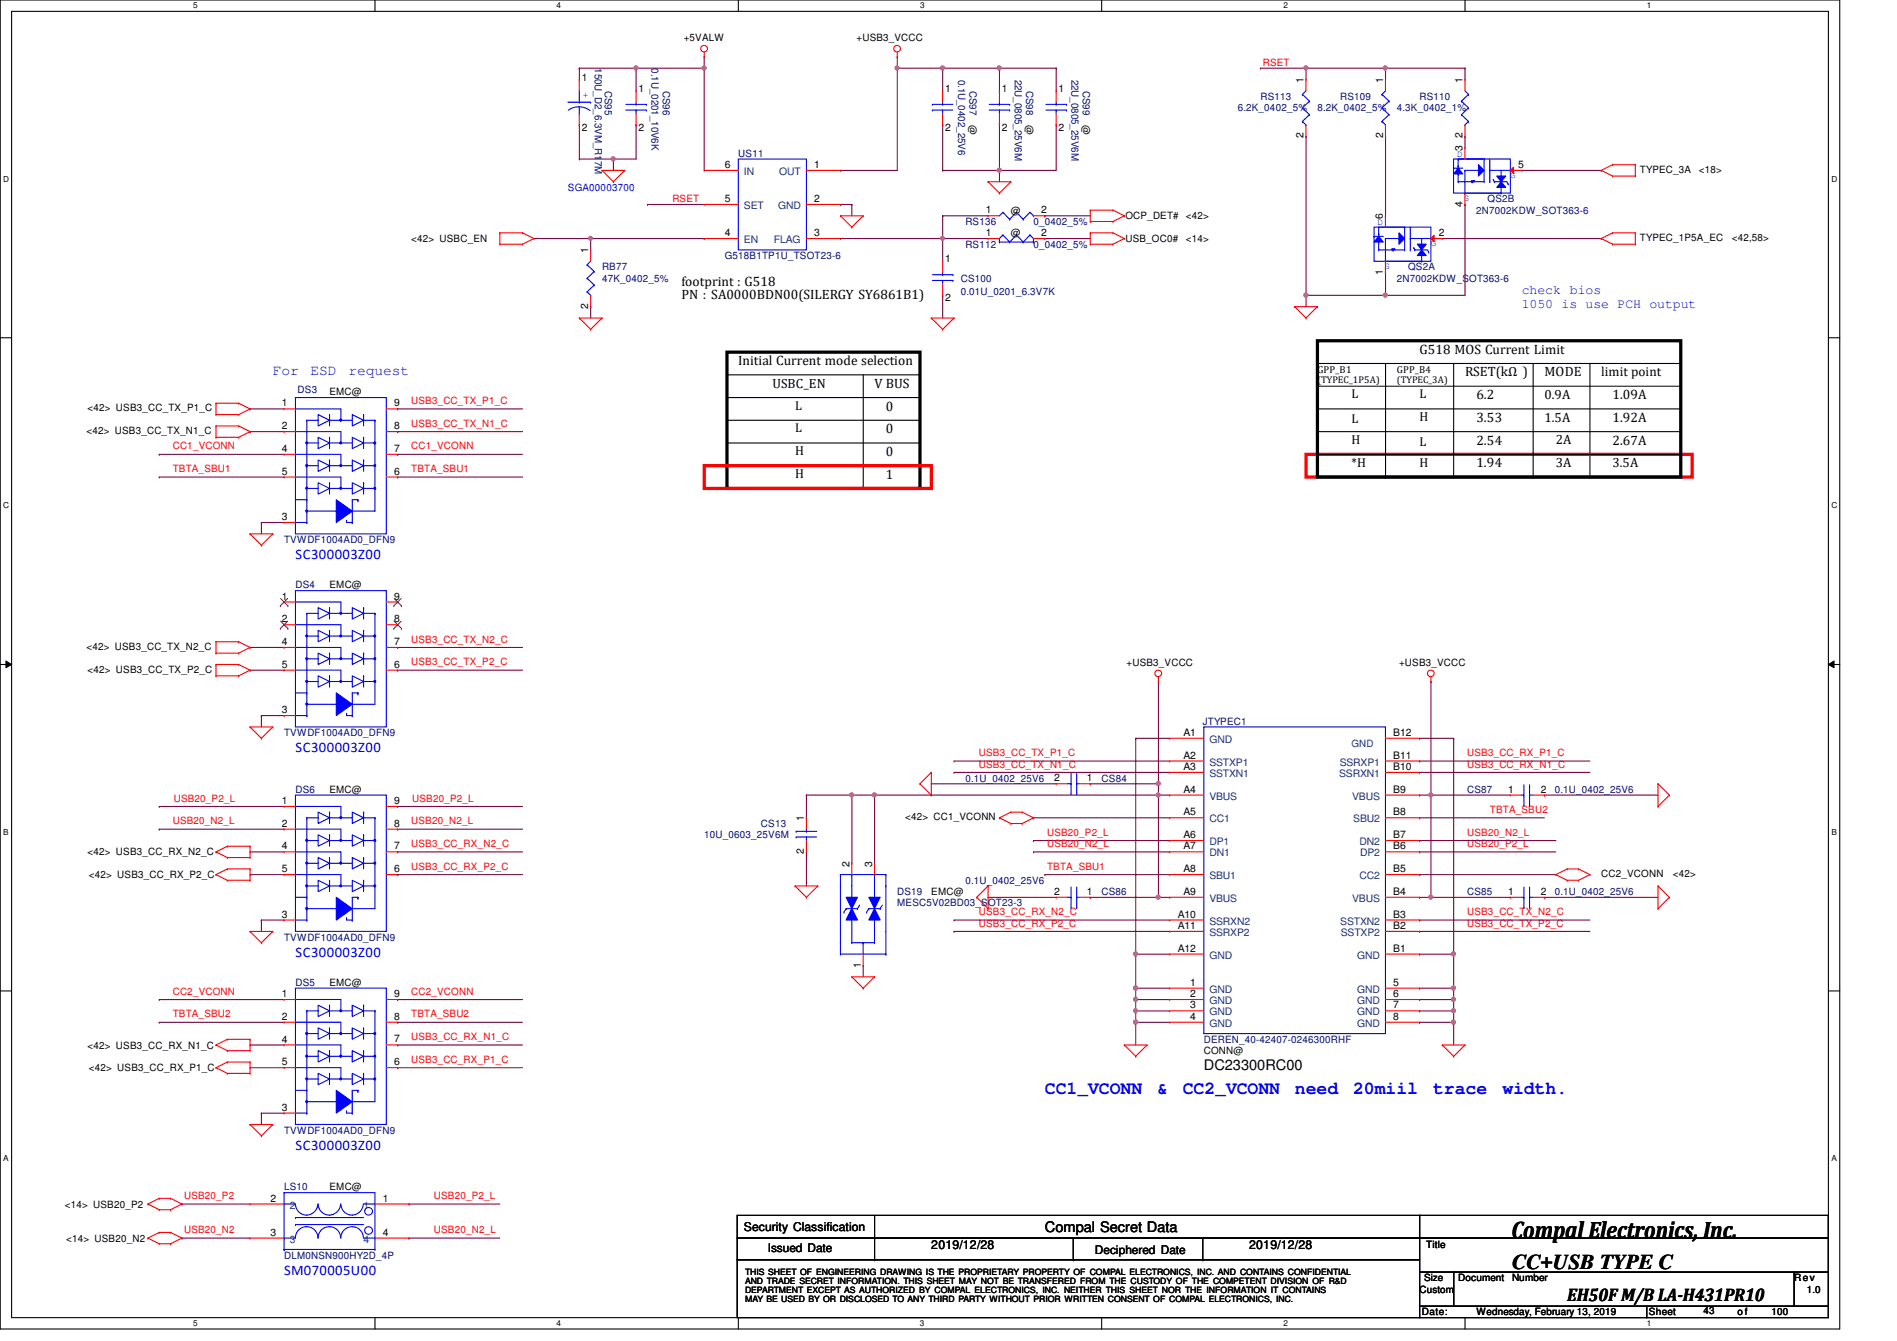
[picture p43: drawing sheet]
<svg xmlns="http://www.w3.org/2000/svg" width="297mm" height="210mm" viewBox="0 0 297 210" stroke-linecap="round" stroke-linejoin="round" font-family="sans-serif">
<defs><g id="words">
<text font-size="3.7" x="236.7" y="193.8">Compal Electronics, Inc.</text>
<text font-size="3.3" x="236.7" y="198.6">CC+USB TYPE C</text>
<g font-size="2.8" fill="#00f">
<text x="163.6" y="171.3">CC1_VCONN</text>
<text x="181.2" y="171.3">&amp;</text>
<text x="185.2" y="171.3">CC2_VCONN</text>
<text x="202.8" y="171.3">need</text>
<text x="211.9" y="171.3">20miil</text>
<text x="224.4" y="171.3">trace</text>
<text x="235.2" y="171.3">width.</text>
</g>
<text font-size="2.8" x="245.4" y="203.6">EH50F M/B LA-H431PR10</text>
<g font-size="2.3" fill="#00f">
<text x="42.7" y="58.8">For</text>
<text x="48.6" y="58.8">ESD</text>
<text x="54.6" y="58.8">request</text>
<text x="46.3" y="87.5">SC300003Z00</text>
<text x="46.3" y="117.7">SC300003Z00</text>
<text x="46.3" y="149.7">SC300003Z00</text>
<text x="46.3" y="180">SC300003Z00</text>
<text x="44.5" y="199.5">SM070005U00</text>
</g>
<g font-size="2.3">
<text x="188.5" y="167.4">DC23300RC00</text>
<text x="163.6" y="192.9">Compal Secret Data</text>
</g>
<g font-size="2.1">
<text x="106.7" y="44.7">footprint : G518</text>
<text x="106.7" y="46.8">PN : SA0000BDN00(SILERGY SY6861B1)</text>
<text x="115.6" y="57.1">Initial Current mode selection</text>
<text x="222.3" y="55.4">G518 MOS Current Limit</text>
<text x="229.4" y="58.9">RSET(kΩ )</text>
<text x="241.8" y="58.9">MODE</text>
<text x="250.7" y="58.9">limit point</text>
<text x="120.9" y="60.7">USBC_EN</text>
<text x="136.9" y="60.7">V BUS</text>
<text x="138.7" y="64.3">0</text>
<text x="231.2" y="62.5">6.2</text>
<text x="241.8" y="66">1.5A</text>
<text x="241.8" y="62.4">0.9A</text>
<text x="252.5" y="62.5">1.09A</text>
<text x="138.7" y="71.4">0</text>
<text x="138.7" y="67.8">0</text>
<text x="231.2" y="69.6">2.54</text>
<text x="231.2" y="66">3.53</text>
<text x="243.6" y="69.6">2A</text>
<text x="252.5" y="69.6">2.67A</text>
<text x="252.5" y="66">1.92A</text>
<text x="138.7" y="74.9">1</text>
<text x="231.2" y="73.2">1.94</text>
<text x="243.6" y="73.1">3A</text>
<text x="252.5" y="73.1">3.5A</text>
</g>
<g font-size="2.1" fill="#00f">
<text x="238.3" y="46.1">check bios</text>
<text x="238.3" y="48.1">1050 is use PCH output</text>
</g>
<g font-size="2">
<text x="124.5" y="64.1">L</text>
<text x="211.6" y="62.4">L</text>
<text x="222.3" y="62.4">L</text>
<text x="222.3" y="66">H</text>
<text x="124.5" y="67.7">L</text>
<text x="124.5" y="71.3">H</text>
<text x="211.6" y="66.3">L</text>
<text x="211.6" y="69.5">H</text>
<text x="222.3" y="69.8">L</text>
<text x="124.5" y="74.8">H</text>
<text x="211.6" y="73.1">*H</text>
<text x="222.3" y="73.1">H</text>
</g>
<g font-size="1.9">
<text x="116.5" y="192.7">Security Classification</text>
<text x="120.2" y="196">Issued Date</text>
<text x="145.8" y="195.6">2019/12/28</text>
<text x="171.4" y="196.2">Deciphered Date</text>
<text x="195.6" y="195.6">2019/12/28</text>
</g>
<g font-size="1.6" fill="#000080">
<text x="93.1" y="10.7" transform="rotate(90 93.1 10.7)">150U_D2_6.3VM_R17M</text>
<text x="102" y="10.7" transform="rotate(90 102 10.7)">0.1U_0201_10V6K</text>
<text x="94.7" y="14.2" transform="rotate(90 94.7 14.2)">CS95</text>
<text x="103.8" y="14.2" transform="rotate(90 103.8 14.2)">CS96</text>
<text x="150" y="12.4" transform="rotate(90 150 12.4)">0.1U_0402_25V6</text>
<text x="151.8" y="14.2" transform="rotate(90 151.8 14.2)">CS97</text>
<text x="158.9" y="12.4" transform="rotate(90 158.9 12.4)">22U_0805_25V6M</text>
<text x="160.7" y="14.2" transform="rotate(90 160.7 14.2)">CS98</text>
<text x="167.8" y="12.4" transform="rotate(90 167.8 12.4)">22U_0805_25V6M</text>
<text x="169.6" y="14.2" transform="rotate(90 169.6 14.2)">CS99</text>
<text x="193.8" y="17.4">6.2K_0402_5%</text>
<text x="197.4" y="15.7">RS113</text>
<text x="206.3" y="17.4">8.2K_0402_5%</text>
<text x="209.8" y="15.7">RS109</text>
<text x="218.7" y="17.4">4.3K_0402_1%</text>
<text x="222.3" y="15.7">RS110</text>
<text x="115.6" y="24.6">US11</text>
<text x="151.2" y="35.2">RS136</text>
<text x="161.8" y="35.2">0_0402_5%</text>
<text x="231.2" y="33.4">2N7002KDW_SOT363-6</text>
<text x="232.9" y="31.7">QS2B</text>
<text x="113.5" y="40.6">G518B1TP1U_TSOT23-6</text>
<text x="151.2" y="38.8">RS112</text>
<text x="161.8" y="38.8">0_0402_5%</text>
<text x="94.3" y="42.3">RB77</text>
<text x="94.3" y="44.1">47K_0402_5%</text>
<text x="150.4" y="44.1">CS100</text>
<text x="150.4" y="46.2">0.01U_0201_6.3V7K</text>
<text x="218.7" y="44.1">2N7002KDW_SOT363-6</text>
<text x="220.5" y="42.3">QS2A</text>
<text x="46.6" y="61.5">DS3</text>
<text x="44.5" y="85">TVWDF1004AD0_DFN9</text>
<text x="46.3" y="92.1">DS4</text>
<text x="188.3" y="113.4">JTYPEC1</text>
<text x="44.5" y="115.2">TVWDF1004AD0_DFN9</text>
<text x="46.3" y="124.1">DS6</text>
<text x="151.2" y="122.3">0.1U_0402_25V6</text>
<text x="172.5" y="122.3">CS84</text>
<text x="229.7" y="124.1">CS87</text>
<text x="243.4" y="124.1">0.1U_0402_25V6</text>
<text x="110.3" y="131.2">10U_0603_25V6M</text>
<text x="119.2" y="129.4">CS13</text>
<text x="140.5" y="140.1">DS19</text>
<text x="140.5" y="141.9">MESC5V02BD03_SOT23-3</text>
<text x="151.2" y="138.3">0.1U_0402_25V6</text>
<text x="172.5" y="140.1">CS86</text>
<text x="229.7" y="140.1">CS85</text>
<text x="243.4" y="140.1">0.1U_0402_25V6</text>
<text x="44.5" y="147.2">TVWDF1004AD0_DFN9</text>
<text x="46.3" y="154.3">DS5</text>
<text x="188.5" y="163.2">DEREN_40-42407-0246300RHF</text>
<text x="44.5" y="177.4">TVWDF1004AD0_DFN9</text>
<text x="44.5" y="186.3">LS10</text>
<text x="44.5" y="197">DLM0NSN900HY2D_4P</text>
</g>
<g font-size="1.6">
<text x="107.1" y="6.4">+5VALW</text>
<text x="134.1" y="6.4">+USB3_VCCC</text>
<text x="91.1" y="12.6">1</text>
<text x="100" y="14.4">1</text>
<text x="148" y="14.4">1</text>
<text x="156.9" y="14.4">1</text>
<text x="165.8" y="14.4">1</text>
<text x="204.1" y="13" transform="rotate(-90 204.1 13)">1</text>
<text x="216.6" y="13" transform="rotate(-90 216.6 13)">1</text>
<text x="229" y="13" transform="rotate(-90 229 13)">1</text>
<text x="91.1" y="20.4">2</text>
<text x="100" y="20.4">2</text>
<text x="148" y="20.4">2</text>
<text x="151.8" y="19.6" transform="rotate(90 151.8 19.6)">@</text>
<text x="156.9" y="20.4">2</text>
<text x="160.7" y="19.6" transform="rotate(90 160.7 19.6)">@</text>
<text x="165.8" y="20.4">2</text>
<text x="169.6" y="19.6" transform="rotate(90 169.6 19.6)">@</text>
<text x="204.1" y="21.7" transform="rotate(-90 204.1 21.7)">2</text>
<text x="216.6" y="21.7" transform="rotate(-90 216.6 21.7)">2</text>
<text x="229" y="23.7" transform="rotate(-90 229 23.7)">3</text>
<text x="229" y="21.7" transform="rotate(-90 229 21.7)">2</text>
<text x="113.5" y="26.3">6</text>
<text x="127.5" y="26.3">1</text>
<text x="237.7" y="26.3">5</text>
<text x="256.8" y="27.1">TYPEC_3A</text>
<text x="266" y="27.1">&lt;18&gt;</text>
<text x="113.5" y="31.6">5</text>
<text x="127.5" y="31.6">2</text>
<text x="154.4" y="33.4">1</text>
<text x="158.3" y="33.4">@</text>
<text x="163" y="33.4">2</text>
<text x="176.2" y="34.3">OCP_DET# &lt;42&gt;</text>
<text x="216.6" y="34.3" transform="rotate(-90 216.6 34.3)">6</text>
<text x="229" y="32.3" transform="rotate(-90 229 32.3)">4</text>
<text x="64.4" y="37.9">&lt;42&gt; USBC_EN</text>
<text x="92.1" y="39.7" transform="rotate(-90 92.1 39.7)">1</text>
<text x="113.5" y="37">4</text>
<text x="127.5" y="37">3</text>
<text x="148" y="41.1">1</text>
<text x="154.4" y="37">1</text>
<text x="158.3" y="37">@</text>
<text x="163.1" y="37">2</text>
<text x="176.2" y="37.9">USB_OC0#</text>
<text x="185.7" y="37.9">&lt;14&gt;</text>
<text x="225.3" y="37">2</text>
<text x="256.8" y="37.7">TYPEC_1P5A_EC</text>
<text x="271.2" y="37.7">&lt;42,58&gt;</text>
<text x="148" y="47.1">2</text>
<text x="216.6" y="43" transform="rotate(-90 216.6 43)">1</text>
<text x="92.1" y="48.3" transform="rotate(-90 92.1 48.3)">2</text>
<text x="206.3" y="58.4">GPP_B1</text>
<text x="218.7" y="58.4">GPP_B4</text>
<text x="13.7" y="64.4">&lt;42&gt; USB3_CC_TX_P1_C</text>
<text x="44.1" y="63.6">1</text>
<text x="51.6" y="61.9">EMC@</text>
<text x="61.7" y="63.6">9</text>
<text x="13.5" y="67.9">&lt;42&gt; USB3_CC_TX_N1_C</text>
<text x="44.1" y="67.2">2</text>
<text x="44.1" y="70.7">4</text>
<text x="61.7" y="67.2">8</text>
<text x="61.7" y="70.7">7</text>
<text x="44.1" y="74.3">5</text>
<text x="61.7" y="74.3">6</text>
<text x="44.1" y="81.4">3</text>
<text x="44.1" y="93.8">1</text>
<text x="51.6" y="92.1">EMC@</text>
<text x="61.7" y="93.8">9</text>
<text x="13.5" y="101.7">&lt;42&gt; USB3_CC_TX_N2_C</text>
<text x="44.1" y="97.4">2</text>
<text x="44.1" y="101">4</text>
<text x="61.7" y="97.4">8</text>
<text x="61.7" y="101">7</text>
<text x="13.7" y="105.3">&lt;42&gt; USB3_CC_TX_P2_C</text>
<text x="44.1" y="104.5">5</text>
<text x="61.7" y="104.5">6</text>
<text x="176.4" y="104.2">+USB3_VCCC</text>
<text x="219.1" y="104.2">+USB3_VCCC</text>
<text x="44.1" y="111.6">3</text>
<text x="185.3" y="115.2">A1</text>
<text x="185.3" y="118.7">A2</text>
<text x="218.2" y="115.2">B12</text>
<text x="218.2" y="118.7">B11</text>
<text x="44.1" y="125.8">1</text>
<text x="51.6" y="124.1">EMC@</text>
<text x="61.7" y="125.8">9</text>
<text x="165" y="122.3">2</text>
<text x="170.2" y="122.3">1</text>
<text x="185.3" y="124.1">A4</text>
<text x="185.3" y="120.5">A3</text>
<text x="218.2" y="124.1">B9</text>
<text x="218.2" y="120.5">B10</text>
<text x="236.2" y="124.1">1</text>
<text x="241.3" y="124.1">2</text>
<text x="44.1" y="129.4">2</text>
<text x="61.7" y="129.4">8</text>
<text x="125.9" y="128.6" transform="rotate(-90 125.9 128.6)">1</text>
<text x="141.7" y="128.4">&lt;42&gt; CC1_VCONN</text>
<text x="185.3" y="127.6">A5</text>
<text x="185.3" y="131.2">A6</text>
<text x="218.2" y="127.6">B8</text>
<text x="218.2" y="131.2">B7</text>
<text x="13.7" y="133.9">&lt;42&gt; USB3_CC_RX_N2_C</text>
<text x="13.9" y="137.5">&lt;42&gt; USB3_CC_RX_P2_C</text>
<text x="44.1" y="136.5">5</text>
<text x="44.1" y="133">4</text>
<text x="61.7" y="133">7</text>
<text x="61.7" y="136.5">6</text>
<text x="125.9" y="133.7" transform="rotate(-90 125.9 133.7)">2</text>
<text x="133" y="135.7" transform="rotate(-90 133 135.7)">2</text>
<text x="136.6" y="135.7" transform="rotate(-90 136.6 135.7)">3</text>
<text x="185.3" y="133">A7</text>
<text x="185.3" y="136.5">A8</text>
<text x="218.2" y="136.5">B5</text>
<text x="218.2" y="133">B6</text>
<text x="250.7" y="137.3">CC2_VCONN</text>
<text x="261.9" y="137.3">&lt;42&gt;</text>
<text x="44.1" y="143.6">3</text>
<text x="145.8" y="140.1">EMC@</text>
<text x="165" y="140.1">2</text>
<text x="170.2" y="140.1">1</text>
<text x="184.4" y="143.6">A10</text>
<text x="185.3" y="140.1">A9</text>
<text x="218.2" y="143.6">B3</text>
<text x="218.2" y="140.1">B4</text>
<text x="236.2" y="140.1">1</text>
<text x="241.3" y="140.1">2</text>
<text x="184.4" y="149">A12</text>
<text x="184.4" y="145.4">A11</text>
<text x="218.2" y="145.4">B2</text>
<text x="218.2" y="149">B1</text>
<text x="51.6" y="154.3">EMC@</text>
<text x="134.8" y="151.5" transform="rotate(-90 134.8 151.5)">1</text>
<text x="186.4" y="154.3">1</text>
<text x="218.2" y="154.3">5</text>
<text x="44.1" y="159.6">2</text>
<text x="44.1" y="156.1">1</text>
<text x="61.7" y="159.6">8</text>
<text x="61.7" y="156.1">9</text>
<text x="186.4" y="156.1">2</text>
<text x="186.4" y="157.8">3</text>
<text x="186.4" y="159.6">4</text>
<text x="218.2" y="159.6">8</text>
<text x="218.2" y="157.8">7</text>
<text x="218.2" y="156.1">6</text>
<text x="13.7" y="164.1">&lt;42&gt; USB3_CC_RX_N1_C</text>
<text x="13.9" y="167.7">&lt;42&gt; USB3_CC_RX_P1_C</text>
<text x="44.1" y="166.7">5</text>
<text x="44.1" y="163.2">4</text>
<text x="61.7" y="163.2">7</text>
<text x="61.7" y="166.7">6</text>
<text x="188.5" y="165">CONN@</text>
<text x="44.1" y="173.8">3</text>
<text x="10.2" y="189">&lt;14&gt; USB20_P2</text>
<text x="42.4" y="188.1">2</text>
<text x="51.6" y="186.3">EMC@</text>
<text x="59.9" y="188.1">1</text>
<text x="10.4" y="194.3">&lt;14&gt; USB20_N2</text>
<text x="42.4" y="193.4">3</text>
<text x="59.9" y="193.4">4</text>
<text x="223.3" y="195.4">Title</text>
<text x="222.3" y="202.3">Custom</text>
<text x="223" y="200.6">Size</text>
<text x="228.3" y="200.6">Document</text>
<text x="236.8" y="200.6">Number</text>
<text x="281" y="200.6">Rev</text>
<text x="282.9" y="202.3">1.0</text>
<text x="222.6" y="205.9">Date:</text>
<text x="231.2" y="205.9">Wednesday, February 13, 2019</text>
<text x="258.2" y="205.9">Sheet</text>
<text x="266.7" y="205.7">43</text>
<text x="272.1" y="205.9">o f</text>
<text x="277.4" y="205.9">100</text>
</g>
<g font-size="1.6" fill="#f00">
<text x="197.7" y="10.3">RSET</text>
<text x="105.3" y="31.7">RSET</text>
<text x="64.4" y="63.2">USB3_CC_TX_P1_C</text>
<text x="27" y="70.4">CC1_VCONN</text>
<text x="64.4" y="66.8">USB3_CC_TX_N1_C</text>
<text x="64.4" y="70.4">CC1_VCONN</text>
<text x="27" y="73.9">TBTA_SBU1</text>
<text x="64.4" y="73.9">TBTA_SBU1</text>
<text x="64.4" y="100.6">USB3_CC_TX_N2_C</text>
<text x="64.4" y="104.1">USB3_CC_TX_P2_C</text>
<text x="153.3" y="118.4">USB3_CC_TX_P1_C</text>
<text x="229.7" y="118.4">USB3_CC_RX_P1_C</text>
<text x="27.2" y="125.5">USB20_P2_L</text>
<text x="64.6" y="125.5">USB20_P2_L</text>
<text x="153.3" y="120.1">USB3_CC_TX_N1_C</text>
<text x="229.7" y="120.1">USB3_CC_RX_N1_C</text>
<text x="27" y="129">USB20_N2_L</text>
<text x="64.4" y="129">USB20_N2_L</text>
<text x="164" y="130.8">USB20_P2_L</text>
<text x="229.7" y="130.8">USB20_N2_L</text>
<text x="233.3" y="127.3">TBTA_SBU2</text>
<text x="64.4" y="132.6">USB3_CC_RX_N2_C</text>
<text x="64.4" y="136.1">USB3_CC_RX_P2_C</text>
<text x="164" y="136.1">TBTA_SBU1</text>
<text x="164" y="132.6">USB20_N2_L</text>
<text x="229.7" y="132.6">USB20_P2_L</text>
<text x="153.3" y="143.3">USB3_CC_RX_N2_C</text>
<text x="229.7" y="143.3">USB3_CC_TX_N2_C</text>
<text x="153.3" y="145">USB3_CC_RX_P2_C</text>
<text x="229.7" y="145">USB3_CC_TX_P2_C</text>
<text x="27" y="155.7">CC2_VCONN</text>
<text x="64.4" y="155.7">CC2_VCONN</text>
<text x="27" y="159.3">TBTA_SBU2</text>
<text x="64.4" y="159.3">TBTA_SBU2</text>
<text x="64.4" y="162.8">USB3_CC_RX_N1_C</text>
<text x="64.4" y="166.4">USB3_CC_RX_P1_C</text>
<text x="28.8" y="187.7">USB20_P2</text>
<text x="67.9" y="187.7">USB20_P2_L</text>
<text x="28.8" y="193">USB20_N2</text>
<text x="67.9" y="193">USB20_N2_L</text>
</g>
<text font-size="1.6" fill="#00f" x="88.9" y="29.9">SGA00003700</text>
<g font-size="1.6" fill="#004080">
<text x="116.5" y="27.4">IN</text>
<text x="122" y="27.4">OUT</text>
<text x="116.5" y="32.7">SET</text>
<text x="121.8" y="32.7">GND</text>
<text x="116.5" y="38.1">EN</text>
<text x="121.2" y="38.1">FLAG</text>
<text x="189.4" y="116.3">GND</text>
<text x="189.4" y="119.8">SSTXP1</text>
<text x="209.8" y="119.8">SSRXP1</text>
<text x="211.6" y="117">GND</text>
<text x="189.4" y="125.2">VBUS</text>
<text x="189.4" y="121.6">SSTXN1</text>
<text x="209.7" y="121.6">SSRXN1</text>
<text x="211.7" y="125.2">VBUS</text>
<text x="189.4" y="128.7">CC1</text>
<text x="211.9" y="128.7">SBU2</text>
<text x="189.4" y="134.1">DN1</text>
<text x="189.4" y="137.6">SBU1</text>
<text x="189.4" y="132.3">DP1</text>
<text x="212.9" y="137.6">CC2</text>
<text x="212.9" y="132.3">DN2</text>
<text x="213" y="134.1">DP2</text>
<text x="189.4" y="141.2">VBUS</text>
<text x="211.7" y="141.2">VBUS</text>
<text x="189.4" y="146.5">SSRXP2</text>
<text x="189.4" y="144.7">SSRXN2</text>
<text x="209.9" y="144.7">SSTXN2</text>
<text x="210" y="146.5">SSTXP2</text>
<text x="189.4" y="155.4">GND</text>
<text x="189.4" y="150.1">GND</text>
<text x="212.5" y="155.4">GND</text>
<text x="212.5" y="150.1">GND</text>
<text x="189.4" y="157.2">GND</text>
<text x="189.4" y="158.9">GND</text>
<text x="189.4" y="160.7">GND</text>
<text x="212.5" y="160.7">GND</text>
<text x="212.5" y="158.9">GND</text>
<text x="212.5" y="157.2">GND</text>
<text x="45.4" y="189.2">2</text>
<text x="56.9" y="189.2">1</text>
<text x="45.4" y="194.5">3</text>
<text x="56.9" y="194.5">4</text>
</g>
<g font-size="1.5" fill="#00f">
<text x="91.3" y="15.3">+</text>
<text x="228.2" y="24.5">D</text>
<text x="236.5" y="27.9">G</text>
<text x="215.7" y="35.2">D</text>
<text x="229.2" y="31.5">S</text>
<text x="224" y="38.6">G</text>
<text x="216.8" y="42.1">S</text>
</g>
<g font-size="1.5">
<text x="206.3" y="59.9">(TYPEC_1P5A)</text>
<text x="218.7" y="59.9">(TYPEC_3A)</text>
</g>
<g font-size="1.4">
<text x="116.7" y="199.6">THIS SHEET OF ENGINEERING DRAWING IS THE PROPRIETARY PROPERTY OF COMPAL ELECTRONICS, INC. AND CONTAINS CONFIDENTIAL</text>
<text x="116.7" y="201">AND TRADE SECRET INFORMATION. THIS SHEET MAY NOT BE TRANSFERED FROM THE CUSTODY OF THE COMPETENT DIVISION OF R&amp;D</text>
<text x="116.7" y="202.4">DEPARTMENT EXCEPT AS AUTHORIZED BY COMPAL ELECTRONICS, INC. NEITHER THIS SHEET NOR THE INFORMATION IT CONTAINS</text>
<text x="116.7" y="203.8">MAY BE USED BY OR DISCLOSED TO ANY THIRD PARTY WITHOUT PRIOR WRITTEN CONSENT OF COMPAL ELECTRONICS, INC.</text>
</g>
<g font-size="1.3">
<text x="30.3" y="1.3">5</text>
<text x="87.2" y="1.3">4</text>
<text x="144.1" y="1.3">3</text>
<text x="201" y="1.3">2</text>
<text x="257.8" y="1.3">1</text>
<text x=".5" y="28.4">D</text>
<text x="286.8" y="28.4">D</text>
<text x=".5" y="79.5">C</text>
<text x="286.8" y="79.5">C</text>
<text x=".5" y="130.7">B</text>
<text x="286.8" y="130.7">B</text>
<text x=".5" y="181.8">A</text>
<text x="286.8" y="181.8">A</text>
<text x="30.3" y="207.6">5</text>
<text x="87.2" y="207.6">4</text>
<text x="144.1" y="207.6">3</text>
<text x="201" y="207.6">2</text>
<text x="257.8" y="207.6">1</text>
</g>
</g></defs>
<path d="M0 0h288.1v208h-288.1zM1.8 1.8h284.5v204.4h-284.5z" fill="none" stroke="#000" stroke-width=".17"/>
<g fill="#fff">
<path d="M30.3 .2h.6v1.4h-.6z"/>
<path d="M30.3 206.4h.6v1.4h-.6z"/>
</g>
<path d="M58.7 0v1.8M58.7 206.2v1.8" fill="none" stroke="#000" stroke-width=".17"/>
<g fill="#fff">
<path d="M87.2 .2h.6v1.4h-.6z"/>
<path d="M87.2 206.4h.6v1.4h-.6z"/>
</g>
<path d="M115.6 0v1.8M115.6 206.2v1.8" fill="none" stroke="#000" stroke-width=".17"/>
<g fill="#fff">
<path d="M144.1 .2h.6v1.4h-.6z"/>
<path d="M144.1 206.4h.6v1.4h-.6z"/>
</g>
<path d="M172.5 0v1.8M172.5 206.2v1.8" fill="none" stroke="#000" stroke-width=".17"/>
<g fill="#fff">
<path d="M201 .2h.6v1.4h-.6z"/>
<path d="M201 206.4h.6v1.4h-.6z"/>
</g>
<path d="M229.4 0v1.8M229.4 206.2v1.8" fill="none" stroke="#000" stroke-width=".17"/>
<g fill="#fff">
<path d="M257.8 .2h.7v1.4h-.7z"/>
<path d="M257.8 206.4h.7v1.4h-.7z"/>
<path d="M.5 27.3h.9v1.4h-.9z"/>
<path d="M286.8 27.3h.9v1.4h-.9z"/>
<path d="M.5 78.4h.9v1.4h-.9z"/>
<path d="M286.8 78.4h.8v1.4h-.8z"/>
</g>
<path d="M0 52.9h1.8M286.3 52.9h1.8" fill="none" stroke="#000" stroke-width=".17"/>
<g fill="#fff">
<path d="M.5 129.5h.8v1.4h-.8z"/>
<path d="M286.8 129.5h.8v1.4h-.8z"/>
</g>
<path d="M0 104h1.8M286.3 104h1.8" fill="none" stroke="#000" stroke-width=".17"/>
<path d="M.9 103.5l.9 .5-.9 .5zM286.3 104l.9-.5v1z" fill="#000"/>
<path d="M.9 103.5l.9 .5-.9 .5zM286.3 104l.9-.5v1z" fill="none" stroke="#000" stroke-width=".16"/>
<g fill="#fff">
<path d="M.5 180.6h.8v1.4h-.8z"/>
<path d="M286.8 180.6h.8v1.4h-.8z"/>
</g>
<g fill="none" stroke="#000" stroke-width=".17">
<path d="M135.2 58.7v17.8M144.1 58.7h.1M144.1 58.7h-30.3v17.8M206.3 56.9h56.9M217 56.9v17.8M227.6 56.9v17.8M240.1 56.9v17.8M249 56.9v17.8M263.2 56.9h.1M113.8 76.5h.1M113.8 69.3h30.3M113.8 76.5h30.3"/>
<path d="M113.8 62.2h30.3M113.8 65.8h30.3M117.4 72.9h26.7M135.2 76.5h.1M144.1 69.3h.1M144.1 76.5h.1M144.1 62.2h.1M144.1 72.9h.1M144.1 65.8h.1M206.3 64h56.9M206.3 60.5h56.9M206.3 67.6h56.9"/>
<path d="M206.3 71.1h56.9M217 74.7h.1M227.6 74.7h.1M240.1 74.7h.1M249 74.7h.1M263.2 64h.1M263.2 60.5h.1M263.2 67.6h.1M263.2 71.1h.1M0 155.1h1.8M286.3 155.1h1.8"/>
</g>
<path d="M110.3 72.9h35.5v3.6h-35.5zM204.5 71.1h60.5v3.6h-60.5z" fill="none" stroke="#f00" stroke-width=".51"/>
<path d="M113.8 55.1h30.3v21.4h-30.3zM206.3 53.3h56.9v21.4h-56.9z" fill="none" stroke="#000" stroke-width=".51"/>
<g fill="none" stroke="#800040" stroke-width=".17">
<path d="M177.8 115.6h.1M177.8 115.6v33.8M161.8 133.3h.1M161.8 133.3h21.4M161.8 128h.1M161.8 131.6h.1M161.8 128h21.4M161.8 131.6h21.4M177.8 149.4h.1M177.8 154.7h.1M177.8 149.4h5.4M177.8 154.7v1.8"/>
<path d="M227.6 154.7h.1M227.6 154.7v1.8"/>
</g>
<circle cx="177.8" cy="149.3" r=".32" fill="#f0f"/>
<circle cx="177.8" cy="149.3" r=".32" fill="none" stroke="#f0f" stroke-width=".17"/>
<g fill="none" stroke="#800040" stroke-width=".17">
<path d="M177.8 115.6h.1M177.8 115.6h5.4M133.4 124.5h.1M133.4 124.5h3.5M133.4 124.5v10.6M145.8 122.7h.1M145.8 122.7h19.6M170.7 122.7h.1M170.7 122.7h10.7M181.4 122.7h.1M181.4 124.5h.1M181.4 122.7v17.8h-10.7"/>
<path d="M181.4 124.5h1.8M154.7 140.5h.1M154.7 140.5h10.7M170.7 140.5h.1"/>
</g>
<circle cx="133.4" cy="124.4" r=".32" fill="#f0f"/>
<circle cx="133.4" cy="124.4" r=".32" fill="none" stroke="#f0f" stroke-width=".17"/>
<path d="M135.2 151.1h.1M135.2 151.1v1.8M181.4 140.5h.1M181.4 140.5h1.8" fill="none" stroke="#800040" stroke-width=".17"/>
<circle cx="181.4" cy="140.4" r=".32" fill="#f0f"/>
<circle cx="181.4" cy="140.4" r=".32" fill="none" stroke="#f0f" stroke-width=".17"/>
<path d="M181.4 106.7h.1M181.4 106.7v16M126.3 133.3h.1M126.3 124.5h.1M126.3 124.5v3.5M126.3 133.3v5.4M126.3 124.5h7.1" fill="none" stroke="#800040" stroke-width=".17"/>
<circle cx="181.4" cy="122.7" r=".32" fill="#f0f"/>
<circle cx="181.4" cy="122.7" r=".32" fill="none" stroke="#f0f" stroke-width=".17"/>
<path d="M177.8 154.7h.1M177.8 154.7h5.4M222.3 156.5h.1M222.3 154.7h.1M222.3 156.5h5.3M222.3 154.7h5.3" fill="none" stroke="#800040" stroke-width=".17"/>
<circle cx="177.8" cy="154.7" r=".32" fill="#f0f"/>
<circle cx="177.8" cy="154.7" r=".32" fill="none" stroke="#f0f" stroke-width=".17"/>
<path d="M136.9 124.5h.1M136.9 124.5v10.6M136.9 124.5h44.5M177.8 149.4h.1M177.8 149.4v5.3" fill="none" stroke="#800040" stroke-width=".17"/>
<circle cx="181.4" cy="124.4" r=".32" fill="#f0f"/>
<circle cx="181.4" cy="124.4" r=".32" fill="none" stroke="#f0f" stroke-width=".17"/>
<circle cx="136.9" cy="124.4" r=".32" fill="#f0f"/>
<circle cx="136.9" cy="124.4" r=".32" fill="none" stroke="#f0f" stroke-width=".17"/>
<path d="M177.8 156.5h.1M177.8 156.5h5.4M177.8 156.5v1.7" fill="none" stroke="#800040" stroke-width=".17"/>
<circle cx="177.8" cy="158.2" r=".32" fill="#f0f"/>
<circle cx="177.8" cy="158.2" r=".32" fill="none" stroke="#f0f" stroke-width=".17"/>
<circle cx="177.8" cy="156.4" r=".32" fill="#f0f"/>
<circle cx="177.8" cy="156.4" r=".32" fill="none" stroke="#f0f" stroke-width=".17"/>
<path d="M177.8 158.2h.1M177.8 158.2h5.4M177.8 158.2v1.8M177.8 160h.1M177.8 160h5.4" fill="none" stroke="#800040" stroke-width=".17"/>
<circle cx="177.8" cy="160" r=".32" fill="#f0f"/>
<circle cx="177.8" cy="160" r=".32" fill="none" stroke="#f0f" stroke-width=".17"/>
<path d="M227.6 156.5h.1M227.6 156.5v1.7M177.8 160h.1M177.8 160v3.6" fill="none" stroke="#800040" stroke-width=".17"/>
<circle cx="227.6" cy="158.2" r=".32" fill="#f0f"/>
<circle cx="227.6" cy="158.2" r=".32" fill="none" stroke="#f0f" stroke-width=".17"/>
<circle cx="227.6" cy="156.4" r=".32" fill="#f0f"/>
<circle cx="227.6" cy="156.4" r=".32" fill="none" stroke="#f0f" stroke-width=".17"/>
<path d="M222.3 158.2h.1M222.3 158.2h5.3M227.6 158.2h.1M227.6 158.2v1.8" fill="none" stroke="#800040" stroke-width=".17"/>
<circle cx="227.6" cy="160" r=".32" fill="#f0f"/>
<circle cx="227.6" cy="160" r=".32" fill="none" stroke="#f0f" stroke-width=".17"/>
<path d="M224.1 106.7h.1M224.1 106.7v17.8M222.3 149.4h.1M222.3 149.4h5.3M227.6 149.4h.1M227.6 149.4v5.3M222.3 160h.1M222.3 160h5.3M227.6 160h.1M227.6 160v3.6" fill="none" stroke="#800040" stroke-width=".17"/>
<circle cx="227.6" cy="154.7" r=".32" fill="#f0f"/>
<circle cx="227.6" cy="154.7" r=".32" fill="none" stroke="#f0f" stroke-width=".17"/>
<path d="M222.3 115.6h.1M222.3 115.6h5.3M227.6 115.6h.1M227.6 115.6v33.8" fill="none" stroke="#800040" stroke-width=".17"/>
<circle cx="227.6" cy="149.3" r=".32" fill="#f0f"/>
<circle cx="227.6" cy="149.3" r=".32" fill="none" stroke="#f0f" stroke-width=".17"/>
<g fill="none" stroke="#800040" stroke-width=".17">
<path d="M222.3 124.5h.1M222.3 124.5h1.8M222.3 131.6h.1M222.3 131.6h21.3M222.3 136.9h.1M222.3 133.3h.1M222.3 136.9h21.3M222.3 133.3h21.3M224.1 124.5h.1M224.1 124.5v16M241.8 124.5h.1M241.8 124.5h17.8"/>
<path d="M222.3 140.5h.1M224.1 140.5h.1M236.5 140.5h-14.2M241.8 140.5h.1M241.8 140.5h17.8"/>
</g>
<circle cx="224" cy="140.4" r=".32" fill="#f0f"/>
<circle cx="224" cy="140.4" r=".32" fill="none" stroke="#f0f" stroke-width=".17"/>
<circle cx="224" cy="124.4" r=".32" fill="#f0f"/>
<circle cx="224" cy="124.4" r=".32" fill="none" stroke="#f0f" stroke-width=".17"/>
<g fill="none" stroke="#800040" stroke-width=".17">
<path d="M131.6 37.3h23.1M147.6 37.3h.1M147.6 37.3v3.6M147.6 46.2h.1M147.6 46.2v3.6M24.9 74.7h.1M24.9 74.7h19.6M62.3 67.6h.1M62.3 67.6h19.5M62.3 64h.1M62.3 64h19.5M62.3 71.1h.1"/>
<path d="M62.3 71.1h19.5M62.3 74.7h.1M62.3 74.7h19.5M40.9 81.8h.1M40.9 81.8v1.8M40.9 81.8h3.6M40.9 112h.1M40.9 112v1.8M40.9 112h3.6M62.3 104.9h.1M62.3 104.9h19.5M62.3 101.3h.1"/>
<path d="M62.3 101.3h19.5M149.4 119.1h.1M149.4 119.1h33.8M222.3 119.1h.1M222.3 119.1h26.7M24.9 126.2h.1M24.9 126.2h19.6M24.9 129.8h.1M24.9 129.8h19.6M62.3 133.3h.1M62.3 133.3h19.5M62.3 136.9h.1"/>
<path d="M62.3 136.9h19.5M62.3 126.2h.1M62.3 126.2h19.5M62.3 129.8h.1M62.3 129.8h19.5M149.4 120.9h.1M149.4 120.9h33.8M163.6 136.9h.1M163.6 136.9h19.6M222.3 120.9h.1M222.3 120.9h26.7M222.3 128h.1"/>
<path d="M222.3 128h19.5M224.1 124.5h.1M224.1 124.5h12.4M40.9 144h.1M40.9 144h3.6M40.9 144v1.8M62.3 156.5h.1M62.3 156.5h19.5M149.4 145.8h.1M149.4 145.8h33.8M149.4 144h.1M149.4 144h33.8"/>
<path d="M222.3 144h.1M222.3 144h26.7M222.3 145.8h.1M222.3 145.8h26.7M24.9 160h.1M24.9 160h19.6M40.9 174.2h.1M40.9 174.2v1.8M40.9 174.2h3.6M62.3 163.6h.1M62.3 163.6h19.5M62.3 167.1h.1"/>
<path d="M62.3 167.1h19.5M62.3 160h.1M62.3 160h19.5M28.5 193.8h.1M28.5 193.8h10.7M28.5 188.5h.1M28.5 188.5h10.7M64 193.8h.1M64 193.8h14.3M64 188.5h.1M64 188.5h14.3"/>
</g>
<circle cx="147.6" cy="37.3" r=".32" fill="#f0f"/>
<circle cx="147.6" cy="37.3" r=".32" fill="none" stroke="#f0f" stroke-width=".17"/>
<path d="M90.7 10.7h.1M90.7 19.6h.1M90.7 10.7v1.7M90.7 19.6v5.3M90.7 10.7h8.9M90.7 24.9h.1M90.7 24.9h8.9M96 24.9h.1M96 24.9v1.8" fill="none" stroke="#800040" stroke-width=".17"/>
<circle cx="96" cy="24.9" r=".32" fill="#f0f"/>
<circle cx="96" cy="24.9" r=".32" fill="none" stroke="#f0f" stroke-width=".17"/>
<path d="M156.5 10.7h.1M156.5 10.7h8.9M165.4 10.7h.1M165.4 19.6h.1M165.4 10.7v3.5M165.4 19.6v7.1M101.4 32h.1M101.4 32h8.9" fill="none" stroke="#800040" stroke-width=".17"/>
<circle cx="156.5" cy="10.6" r=".32" fill="#f0f"/>
<circle cx="156.5" cy="10.6" r=".32" fill="none" stroke="#f0f" stroke-width=".17"/>
<g fill="none" stroke="#800040" stroke-width=".17">
<path d="M110.3 8.9h.1M110.3 8.9v1.8M140.5 8.9h.1M140.5 10.7h.1M140.5 8.9v1.8M140.5 10.7h7.1M83.6 37.3h8.9M92.5 37.3h.1M131.6 26.7h.1M131.6 32h.1M131.6 26.7h8.9M131.6 32h1.8"/>
<path d="M133.4 32h.1M133.4 32v1.8M156.5 26.7h.1M156.5 26.7h8.9"/>
</g>
<circle cx="147.6" cy="10.6" r=".32" fill="#f0f"/>
<circle cx="147.6" cy="10.6" r=".32" fill="none" stroke="#f0f" stroke-width=".17"/>
<circle cx="140.5" cy="10.6" r=".32" fill="#f0f"/>
<circle cx="140.5" cy="10.6" r=".32" fill="none" stroke="#f0f" stroke-width=".17"/>
<g fill="none" stroke="#800040" stroke-width=".17">
<path d="M140.5 10.7h.1M140.5 10.7v16M147.6 10.7h.1M147.6 19.6h.1M147.6 10.7h8.9M147.6 10.7v3.5M147.6 19.6v7.1M156.5 10.7h.1M156.5 19.6h.1M156.5 10.7v3.5M156.5 19.6v8.8M147.6 26.7h.1"/>
<path d="M147.6 26.7h8.9M156.5 26.7h.1"/>
</g>
<circle cx="156.5" cy="26.6" r=".32" fill="#f0f"/>
<circle cx="156.5" cy="26.6" r=".32" fill="none" stroke="#f0f" stroke-width=".17"/>
<path d="M99.6 10.7h.1M99.6 10.7h10.7" fill="none" stroke="#800040" stroke-width=".17"/>
<circle cx="110.2" cy="10.6" r=".32" fill="#f0f"/>
<circle cx="110.2" cy="10.6" r=".32" fill="none" stroke="#f0f" stroke-width=".17"/>
<circle cx="99.6" cy="10.6" r=".32" fill="#f0f"/>
<circle cx="99.6" cy="10.6" r=".32" fill="none" stroke="#f0f" stroke-width=".17"/>
<path d="M99.6 10.7h.1M99.6 19.6h.1M99.6 10.7v3.5M99.6 19.6v5.3M110.3 10.7h.1M110.3 10.7v16M204.5 46.2h.1M204.5 46.2h24.9M216.9 42.7h.1M216.9 46.2h.1M216.9 42.7v3.5" fill="none" stroke="#800040" stroke-width=".17"/>
<circle cx="216.9" cy="46.2" r=".32" fill="#f0f"/>
<circle cx="216.9" cy="46.2" r=".32" fill="none" stroke="#f0f" stroke-width=".17"/>
<g fill="none" stroke="#800040" stroke-width=".17">
<path d="M216.9 10.7h.1M216.9 10.7v1.7M216.9 10.7h12.5M229.4 10.7h.1M229.4 10.7v1.7M225.8 37.3h24.9M229.4 32h.1M229.4 21.3h.1M229.4 21.3v1.8M229.4 32v14.2M238.3 26.7h12.4M250.7 37.3h.1"/>
<path d="M250.7 26.7h.1"/>
</g>
<circle cx="216.9" cy="10.6" r=".32" fill="#f0f"/>
<circle cx="216.9" cy="10.6" r=".32" fill="none" stroke="#f0f" stroke-width=".17"/>
<path d="M197.4 10.7h.1M197.4 10.7h7.1" fill="none" stroke="#800040" stroke-width=".17"/>
<circle cx="204.5" cy="10.6" r=".32" fill="#f0f"/>
<circle cx="204.5" cy="10.6" r=".32" fill="none" stroke="#f0f" stroke-width=".17"/>
<path d="M204.5 21.3h.1M204.5 21.3v24.9" fill="none" stroke="#800040" stroke-width=".17"/>
<circle cx="204.5" cy="46.2" r=".32" fill="#f0f"/>
<circle cx="204.5" cy="46.2" r=".32" fill="none" stroke="#f0f" stroke-width=".17"/>
<g fill="none" stroke="#800040" stroke-width=".17">
<path d="M204.5 10.7h.1M204.5 10.7h12.4M204.5 10.7v1.7M92.5 37.3h.1M92.5 37.3v1.8M92.5 37.3h17.8M110.3 37.3h.1M216.9 21.3h.1M216.9 21.3v12.5M92.5 48h.1M92.5 48v1.8M204.5 46.2h.1"/>
<path d="M204.5 46.2v1.8M39.2 64h.1M39.2 67.6h.1M39.2 64h5.3M39.2 67.6h5.3M39.2 104.9h.1M39.2 101.3h.1M39.2 104.9h5.3M39.2 101.3h5.3M39.2 133.3h.1M39.2 136.9h.1M39.2 133.3h5.3"/>
<path d="M39.2 136.9h5.3M39.2 163.6h.1M39.2 167.1h.1M39.2 163.6h5.3M39.2 167.1h5.3"/>
</g>
<circle cx="92.5" cy="37.3" r=".32" fill="#f0f"/>
<circle cx="92.5" cy="37.3" r=".32" fill="none" stroke="#f0f" stroke-width=".17"/>
<path d="M147.6 33.8h.1M147.6 33.8h7.1M147.6 33.8v3.5M163.6 33.8h.1M163.6 37.3h.1M163.6 33.8h7.1M163.6 37.3h7.1M24.9 71.1h.1M24.9 71.1h19.6M24.9 156.5h.1M24.9 156.5h19.6" fill="none" stroke="#800040" stroke-width=".17"/>
<g fill="none" stroke="#f00" stroke-width=".17">
<path d="M110.3 8.9h.1M110.3 8.2v.7M140.5 8.9h.1M140.5 8.2v.7M229.4 19.6v1.7M229.4 12.4h.1M229.4 12.4v1.8M78.3 38.2h.1M78.3 36.4h.1M78.3 36.4h3.5M78.3 38.2h3.5M78.3 36.4v1.8"/>
<path d="M81.8 36.4h.1M81.8 38.2h.1M81.8 36.4l1.8 .9M83.6 37.3h.1M83.6 37.3l-1.8 .9M94.3 26.7h.1M94.3 26.7h3.5M94.3 26.7l1.7 1.7M96 28.4h.1M97.8 26.7h.1M97.8 26.7l-1.8 1.7M131.6 33.8h.1"/>
<path d="M131.6 33.8h3.6M131.6 33.8l1.8 1.8M133.4 35.6h.1M135.2 33.8h.1M135.2 33.8l-1.8 1.8M154.7 28.4h.1M154.7 28.4h3.6M154.7 28.4l1.8 1.8M156.5 30.2h.1M158.3 28.4h.1M158.3 28.4l-1.8 1.8M170.7 38.2h.1"/>
<path d="M170.7 36.4h.1M170.7 36.4h3.6M170.7 38.2h3.6M170.7 36.4v1.8M170.7 34.7h.1M170.7 32.9h.1M170.7 32.9h3.6M170.7 34.7h3.6M170.7 32.9v1.8M174.3 36.4h.1M174.3 38.2h.1M174.3 36.4l1.8 .9"/>
<path d="M174.3 32.9h.1M174.3 34.7h.1M174.3 32.9l1.8 .9M176.1 37.3h.1M176.1 37.3l-1.8 .9M176.1 33.8h.1M176.1 33.8l-1.8 .9M229.4 21.3h.1M250.7 26.7h.1M250.7 26.7l1.8 .9M250.7 37.3h.1M250.7 37.3l1.8 .9"/>
<path d="M252.5 25.8h.1M252.5 27.6h.1M252.5 25.8h3.6M252.5 25.8l-1.8 .9M252.5 27.6h3.6M252.5 36.4h.1M252.5 38.2h.1M252.5 36.4h3.6M252.5 36.4l-1.8 .9M252.5 38.2h3.6M256.1 27.6h.1M256.1 25.8h.1"/>
<path d="M256.1 25.8v1.8M256.1 38.2h.1M256.1 36.4h.1M256.1 36.4v1.8M90.7 49.8h.1M90.7 49.8h3.6M90.7 49.8l1.8 1.8M92.5 51.6h.1M94.3 49.8h.1M94.3 49.8l-1.8 1.8M145.8 49.8h.1M145.8 49.8h3.6"/>
<path d="M145.8 49.8l1.8 1.8M147.6 51.6h.1M149.4 49.8h.1M149.4 49.8l-1.8 1.8M202.7 48h.1M202.7 48h3.6M202.7 48l1.8 1.8M204.5 49.8h.1M206.3 48h.1M206.3 48l-1.8 1.8M33.8 68.5h.1M33.8 66.7h.1"/>
<path d="M33.8 66.7v1.8M33.8 66.7h3.6M33.8 68.5h3.6M33.8 64.9h.1M33.8 63.1h.1M33.8 63.1h3.6M33.8 64.9h3.6M33.8 63.1v1.8M37.4 66.7h.1M37.4 68.5h.1M37.4 66.7l1.8 .9M37.4 63.1h.1"/>
<path d="M37.4 64.9h.1M37.4 63.1l1.8 .9M39.2 67.6h.1M39.2 67.6l-1.8 .9M39.2 64h.1M39.2 64l-1.8 .9M39.2 83.6h.1M39.2 83.6h3.5M39.2 83.6l1.7 1.7M40.9 85.3h.1M42.7 83.6h.1M42.7 83.6l-1.8 1.7"/>
<path d="M33.8 102.2h.1M33.8 100.5h.1M33.8 100.5v1.7M33.8 100.5h3.6M33.8 102.2h3.6M33.8 105.8h.1M33.8 104h.1M33.8 104v1.8M33.8 104h3.6M33.8 105.8h3.6M37.4 100.5h.1M37.4 102.2h.1"/>
<path d="M37.4 100.5l1.8 .8M37.4 104h.1M37.4 105.8h.1M37.4 104l1.8 .9M39.2 113.8h.1M39.2 113.8h3.5M39.2 113.8l1.7 1.8M39.2 101.3h.1M39.2 101.3l-1.8 .9M39.2 104.9h.1M39.2 104.9l-1.8 .9M40.9 115.6h.1"/>
<path d="M42.7 113.8h.1M42.7 113.8l-1.8 1.8M181.4 106.7h.1M181.4 106v.7M224.1 106.7h.1M224.1 106v.7M33.8 133.3h.1M33.8 133.3l1.8 .9M33.8 136.9h.1M33.8 136.9l1.8 .9M35.6 132.5h.1M35.6 134.2h.1"/>
<path d="M35.6 132.5h3.6M35.6 132.5l-1.8 .8M35.6 134.2h3.6M35.6 136h.1M35.6 137.8h.1M35.6 136h3.6M35.6 137.8h3.6M35.6 136l-1.8 .9M39.2 134.2h.1M39.2 132.5h.1M39.2 132.5v1.7M39.2 137.8h.1"/>
<path d="M39.2 136h.1M39.2 136v1.8M124.5 138.7h.1M124.5 138.7h3.6M124.5 138.7l1.8 1.8M128.1 138.7h.1M128.1 138.7l-1.8 1.8M144.1 122.7h.1M144.1 122.7l1.7 1.8M145.8 124.5h.1M145.8 120.9h.1M145.8 120.9v3.6"/>
<path d="M145.8 120.9l-1.7 1.8M154.7 138.7h.1M154.7 138.7v3.5M154.7 138.7l-1.8 1.8M156.5 128h.1M156.5 128l1.8 .9M158.3 127.1h.1M158.3 128.9h.1M158.3 127.1l-1.8 .9M158.3 127.1h1.8M158.3 128.9h1.8M160.1 127.1h.1"/>
<path d="M160.1 128.9h.1M160.1 127.1l1.7 .9M161.8 128h.1M161.8 128l-1.7 .9M243.6 136.9h.1M243.6 136.9l1.8 .9M245.4 136h.1M245.4 137.8h.1M245.4 136h1.8M245.4 136l-1.8 .9M245.4 137.8h1.8M247.2 136h.1"/>
<path d="M247.2 137.8h.1M247.2 136l1.8 .9M249 136.9h.1M249 136.9l-1.8 .9M259.6 138.7h.1M259.6 126.2h.1M259.6 122.7h.1M259.6 122.7v3.5M259.6 138.7v3.5M259.6 138.7l1.8 1.8M259.6 122.7l1.8 1.8M261.4 124.5h.1"/>
<path d="M261.4 124.5l-1.8 1.7M39.2 145.8h.1M39.2 145.8h3.5M39.2 145.8l1.7 1.8M40.9 147.6h.1M42.7 145.8h.1M42.7 145.8l-1.8 1.8M126.3 140.5h.1M133.4 152.9h.1M133.4 152.9h3.5M133.4 152.9l1.8 1.8M135.2 154.7h.1"/>
<path d="M136.9 152.9h.1M136.9 152.9l-1.7 1.8M152.9 140.5h.1M152.9 140.5l1.8 1.7M154.7 142.2h.1M259.6 142.2h.1M261.4 140.5h.1M261.4 140.5l-1.8 1.7M33.8 163.6h.1M33.8 163.6l1.8 .9M33.8 167.1h.1M33.8 167.1l1.8 .9"/>
<path d="M35.6 162.7h.1M35.6 164.5h.1M35.6 162.7h3.6M35.6 162.7l-1.8 .9M35.6 164.5h3.6M35.6 166.2h.1M35.6 168h.1M35.6 166.2h3.6M35.6 166.2l-1.8 .9M35.6 168h3.6M39.2 176h.1M39.2 176h3.5"/>
<path d="M39.2 176l1.7 1.8M39.2 164.5h.1M39.2 162.7h.1M39.2 162.7v1.8M39.2 168h.1M39.2 166.2h.1M39.2 166.2v1.8M40.9 177.8h.1M42.7 176h.1M42.7 176l-1.8 1.8M176.1 163.6h.1M176.1 163.6h3.5"/>
<path d="M176.1 163.6l1.7 1.7M177.8 165.3h.1M179.6 163.6h.1M179.6 163.6l-1.8 1.7M225.8 163.6h.1M225.8 163.6h3.6M225.8 163.6l1.8 1.7M227.6 165.3h.1M229.4 163.6h.1M229.4 163.6l-1.8 1.7M23.2 193.8h.1M23.2 193.8l1.7 .9"/>
<path d="M23.2 188.5h.1M23.2 188.5l1.7 .9M24.9 192.9h.1M24.9 194.7h.1M24.9 192.9l-1.7 .9M24.9 192.9h1.8M24.9 194.7h1.8M24.9 187.6h.1M24.9 189.4h.1M24.9 187.6l-1.7 .9M24.9 187.6h1.8M24.9 189.4h1.8"/>
<path d="M26.7 192.9h.1M26.7 194.7h.1M26.7 192.9l1.8 .9M26.7 187.6h.1M26.7 189.4h.1M26.7 187.6l1.8 .9M28.5 193.8h.1M28.5 193.8l-1.8 .9M28.5 188.5h.1M28.5 188.5l-1.8 .9M39.2 188.5h.1M39.2 188.5h5.3"/>
<path d="M39.2 193.8h.1M39.2 193.8h5.3M58.7 193.8h5.3M58.7 188.5h5.3M64 193.8h.1M64 188.5h.1"/>
<circle cx="110.3" cy="7.6" r=".52"/>
<circle cx="140.5" cy="7.6" r=".52"/>
<circle cx="181.4" cy="105.4" r=".52"/>
<circle cx="224" cy="105.4" r=".52"/>
</g>
<g fill="none" stroke="#000" stroke-width=".17">
<path d="M115.4 197.2h106.9v9h-106.9zM115.4 190.2h106.9v3.6h-106.9zM115.4 193.8h106.9v3.4h-106.9zM136.9 190.2v7M136.9 197.2h.1M136.9 193.8h.1M168.1 193.8v3.4M168.1 197.2h.1M188.3 193.8v3.4M188.3 197.2h.1M222.3 190.2h64v3.6h-64zM222.3 193.8h64v5.3h-64z"/>
<path d="M222.3 199.1h5.3v5.4h-5.3zM227.6 199.1h53.4v5.4h-53.4zM281 199.1h5.3v5.4h-5.3zM222.3 204.5h35.5v1.7h-35.5zM257.8 204.5h28.5v1.7h-28.5z"/>
</g>
<g fill="none" stroke="#00f" stroke-width=".17">
<path d="M228.8 15.8h.1M228.8 17.9h.1M228.8 15.8l1.1 1.1M228.8 17.9l1.1 1.1M229.4 19.6h.1M229.4 14.2l.5 .6M229.9 14.8h.1M229.9 16.9h.1M229.9 19h.1M229.9 14.8l-1.1 1M229.9 16.9l-1.1 1M229.9 19l-.5 .6"/>
<path d="M46.3 92.5h14.2v21.3h-14.2zM49.8 98.7l1.8 .9-1.8 .9zM51.6 98.7h.1M51.6 99.6h.1M51.6 98.7v1.8M51.6 99.6h3.6M56.9 99.6h1.8M58.7 99.6h.1M44.5 188.5h1.8a1.76 1.76 0 0 0 1.7 1.7 1.76 1.76 0 0 0 1.8-1.7M44.5 193.8h1.8a1.76 1.76 0 0 1 1.7-1.8 1.76 1.76 0 0 1 1.8 1.8M44.5 193.8h.1M44.5 188.5h.1"/>
<path d="M44.5 186.7h.1M44.5 195.6h.1M44.5 186.7h14.2v8.9M44.5 186.7v8.9M44.5 195.6h14.2M46.3 190.6h.1M46.3 191.7h.1M46.3 190.6h10.6M46.3 191.7h10.6M49.8 188.5a1.76 1.76 0 0 0 1.8 1.7 1.76 1.76 0 0 0 1.7-1.7M49.8 193.8a1.76 1.76 0 0 1 1.8-1.8 1.76 1.76 0 0 1 1.7 1.8M53.4 188.5a1.76 1.76 0 0 0 1.7 1.7 1.76 1.76 0 0 0 1.8-1.7"/>
<path d="M53.4 193.8a1.76 1.76 0 0 1 1.7-1.8 1.76 1.76 0 0 1 1.8 1.8M56.9 188.5h1.8M56.9 193.8h1.8M58.7 188.5h.1M58.7 193.8h.1M58.7 195.6h.1"/>
<circle cx="57.7" cy="192.6" r=".61"/>
<circle cx="57.7" cy="189.6" r=".61"/>
</g>
<path d="M53.2 99.4h.3v.2h-.3z" fill-rule="evenodd" fill="#00f"/>
<path d="M48 99.6h.1M48 99.6h1.8M53.2 99.4h.3v.2h-.3z" fill="none" stroke="#00f" stroke-width=".17"/>
<path d="M47.9 99.4h.2v.2h-.2z" fill-rule="evenodd" fill="#00f"/>
<path d="M47.9 99.4h.2v.2h-.2z" fill="none" stroke="#00f" stroke-width=".17"/>
<path d="M47.9 106.5h.2v.2h-.2z" fill-rule="evenodd" fill="#00f"/>
<path d="M47.9 106.5h.2v.2h-.2z" fill="none" stroke="#00f" stroke-width=".17"/>
<path d="M47.9 103h.2v.2h-.2z" fill-rule="evenodd" fill="#00f"/>
<path d="M46.3 104.9h.1M46.3 104.9h7.1M47.9 103h.2v.2h-.2z" fill="none" stroke="#00f" stroke-width=".17"/>
<path d="M53.2 106.5h.3v.2h-.3z" fill-rule="evenodd" fill="#00f"/>
<g fill="none" stroke="#00f" stroke-width=".17">
<path d="M46.3 97.8h.1M46.3 94.2h.1M46.3 94.2h7.1v1.8M46.3 97.8h7.1v1.8M48 96h.1M48 96h1.8M48 96v14.2M49.8 95.1l1.8 .9-1.8 .9zM51.6 95.1h.1M51.6 96h.1M51.6 95.1v1.8M51.6 96h3.6"/>
<path d="M53.4 96h.1M53.4 99.6h.1M56.9 96h1.8M58.7 96h.1M58.7 96v14.2h-10.7M46.3 101.3h.1M46.3 101.3h7.1v1.8M48 103.1h.1M48 106.7h.1M48 110.2h.1M48 103.1h1.8M48 106.7h1.8"/>
<path d="M49.8 102.2l1.8 .9-1.8 .9zM49.8 105.8l1.8 .9-1.8 .9zM51.6 103.1h.1M51.6 102.2h.1M51.6 106.7h.1M51.6 105.8h.1M51.6 103.1h3.6M51.6 102.2v1.8M51.6 105.8v1.8M51.6 106.7h3.6M53.2 106.5h.3v.2h-.3zM53.4 106.7h.1"/>
<path d="M53.4 110.2h.1M53.4 103.1h.1M53.4 104.9v1.8M56.9 103.1h1.8M56.9 106.7h1.8M58.7 103.1h.1M58.7 106.7h.1"/>
</g>
<path d="M53.2 103h.3v.2h-.3z" fill-rule="evenodd" fill="#00f"/>
<path d="M53.2 103h.3v.2h-.3z" fill="none" stroke="#00f" stroke-width=".17"/>
<path d="M53.2 95.9h.3v.2h-.3z" fill-rule="evenodd" fill="#00f"/>
<path d="M53.2 95.9h.3v.2h-.3z" fill="none" stroke="#00f" stroke-width=".17"/>
<path d="M47.9 110.1h.2v.2h-.2z" fill-rule="evenodd" fill="#00f"/>
<g fill="none" stroke="#00f" stroke-width=".17">
<path d="M55.2 95.1l1.7 .9-1.7 .9zM55.2 98.7l1.7 .9-1.7 .9zM56.9 95.1h.1M56.9 98.7h.1M56.9 95.1v1.8M56.9 98.7v1.8M46.3 108.5h1.7M46.3 112h1.7M47.9 110.1h.2v.2h-.2zM48 108.5h.1M48 112h.1M48 110.2v1.8"/>
<path d="M55.2 105.8l1.7 .9-1.7 .9zM55.2 102.2l1.7 .9-1.7 .9zM56.9 105.8h.1M56.9 102.2h.1M56.9 102.2v1.8M56.9 105.8v1.8"/>
</g>
<path d="M58.6 99.4h.2v.2h-.2z" fill-rule="evenodd" fill="#00f"/>
<path d="M58.6 99.4h.2v.2h-.2z" fill="none" stroke="#00f" stroke-width=".17"/>
<path d="M58.6 103h.2v.2h-.2z" fill-rule="evenodd" fill="#00f"/>
<path d="M58.6 103h.2v.2h-.2z" fill="none" stroke="#00f" stroke-width=".17"/>
<path d="M58.6 106.5h.2v.2h-.2z" fill-rule="evenodd" fill="#00f"/>
<path d="M55.2 112h.1M55.2 108.5v3.5M58.6 106.5h.2v.2h-.2z" fill="none" stroke="#00f" stroke-width=".17"/>
<path d="M52.7 108.5l2.5 1.7-2.5 1.8z" fill="#00f"/>
<g fill="none" stroke="#00f" stroke-width=".17">
<path d="M216.4 14.8h.1M216.4 16.9h.1M216.4 19h.1M216.4 14.8l1.1 1M216.4 16.9l1.1 1M216.4 19l.5 .6M216.9 19.6h.1M216.9 14.2l-.5 .6M217.5 15.8h.1M217.5 17.9h.1M217.5 15.8l-1.1 1.1M217.5 17.9l-1.1 1.1"/>
<path d="M115.6 24.9h10.7v14.2h-10.7zM146 43.9h3.2M146 43h3.2M147.6 43h.1M147.6 43.9h.1M147.6 42.7v.3M147.6 43.9v.5M149.2 43.9h.1M149.2 43h.1M46.3 62.2h14.2v21.4h-14.2zM49.8 68.4l1.8 .9-1.8 .9zM51.6 68.4h.1"/>
<path d="M51.6 69.3h.1M51.6 68.4v1.8M51.6 69.3h3.6M56.9 69.3h1.8M58.7 69.3h.1M52.7 108.5l2.5 1.7-2.5 1.8zM54.3 111.7h.1M54.3 111.7v.3h.9M55.2 112h.1M55.2 108.5h.8M56 108.5h.1M56 108.5v.3"/>
<path d="M124.7 131h.1M124.7 130.1h.1M124.7 131h3.2M124.7 130.1h3.2M126.3 130.1h.1M126.3 131h.1M126.3 129.8v.3M126.3 131v.6M238.6 138.8v3.3M239.5 138.8v3.3M238.3 140.5h.3M238.6 140.5h.1"/>
<path d="M238.6 142.1h.1M239.5 142.1h.1M239.5 140.5h.1M239.5 140.5h.6"/>
</g>
<g fill="none" stroke="#f00" stroke-width=".17">
<path d="M216.9 19.6v1.7M216.9 12.4h.1M216.9 12.4v1.8M110.3 26.7h.1M110.3 26.7h5.3M110.3 32h.1M110.3 32h5.3M110.3 37.3h.1M110.3 37.3h5.3M126.3 37.3h5.3M126.3 32h5.3M126.3 26.7h5.3"/>
<path d="M131.6 37.3h.1M131.6 32h.1M131.6 26.7h.1M216.9 21.3h.1M147.6 46.2h.1M147.6 44.4v1.8M147.6 40.9h.1M147.6 40.9v1.8M44.5 97.8h.1M44.5 97.8h1.8M44.5 94.2h.1M44.5 94.2h1.8"/>
<path d="M60.5 97.8h1.8M60.5 94.2h1.8M62.3 97.8h.1M62.3 94.2h.1M44.5 112h.1M44.5 112h1.8M44.5 104.9h.1M44.5 104.9h1.8M44.5 101.3h.1M44.5 101.3h1.8M60.5 101.3h1.8M60.5 104.9h1.8"/>
<path d="M62.3 101.3h.1M62.3 104.9h.1M126.3 133.3h.1M126.3 131.6v1.7M126.3 128h.1M126.3 128v1.8M236.5 140.5h.1M236.5 140.5h1.8M240.1 140.5h1.7M241.8 140.5h.1"/>
</g>
<g fill="none" stroke="#804000" stroke-width=".16">
<path d="M43.9 98.4h.1M43.9 94.8h.1M43.9 97.2l1.2 1.2M43.9 93.7l1.2 1.1M45 97.2l-1.1 1.2M45 93.7l-1.1 1.1M45.1 98.4h.1M45.1 94.8h.1M61.7 98.4h.1M61.7 94.8h.1M61.7 97.2l1.2 1.2M61.7 93.7l1.2 1.1"/>
<path d="M62.8 97.2l-1.1 1.2M62.8 93.7l-1.1 1.1M62.9 98.4h.1M62.9 94.8h.1"/>
</g>
<path d="M53.2 69.2h.3v.2h-.3z" fill-rule="evenodd" fill="#00f"/>
<path d="M48 69.3h.1M48 69.3h1.8M53.2 69.2h.3v.2h-.3z" fill="none" stroke="#00f" stroke-width=".17"/>
<path d="M47.9 69.2h.2v.2h-.2z" fill-rule="evenodd" fill="#00f"/>
<path d="M47.9 69.2h.2v.2h-.2z" fill="none" stroke="#00f" stroke-width=".17"/>
<path d="M47.9 76.3h.2v.2h-.2z" fill-rule="evenodd" fill="#00f"/>
<path d="M47.9 76.3h.2v.2h-.2z" fill="none" stroke="#00f" stroke-width=".17"/>
<path d="M47.9 72.8h.2v.2h-.2z" fill-rule="evenodd" fill="#00f"/>
<path d="M46.3 74.7h.1M46.3 74.7h7.1M47.9 72.8h.2v.2h-.2z" fill="none" stroke="#00f" stroke-width=".17"/>
<path d="M53.2 76.3h.3v.2h-.3z" fill-rule="evenodd" fill="#00f"/>
<g fill="none" stroke="#00f" stroke-width=".17">
<path d="M46.3 71.1h.1M46.3 67.6h.1M46.3 64h.1M46.3 64h7.1v1.8M46.3 67.6h7.1v1.7M46.3 71.1h7.1v1.8M48 72.9h.1M48 76.4h.1M48 65.8h.1M48 72.9h1.8M48 76.4h1.8M48 65.8h1.8"/>
<path d="M48 65.8v14.2M49.8 72l1.8 .9-1.8 .9zM49.8 75.6l1.8 .8-1.8 .9zM49.8 64.9l1.8 .9-1.8 .9zM51.6 72.9h.1M51.6 72h.1M51.6 76.4h.1M51.6 75.6h.1M51.6 64.9h.1M51.6 65.8h.1M51.6 72.9h3.6M51.6 64.9v1.8"/>
<path d="M51.6 72v1.8M51.6 75.6v1.7M51.6 76.4h3.6M51.6 65.8h3.6M53.2 76.3h.3v.2h-.3zM53.4 65.8h.1M53.4 69.3h.1M53.4 76.4h.1M53.4 72.9h.1M53.4 74.7v1.7M56.9 72.9h1.8M56.9 76.4h1.8"/>
<path d="M56.9 65.8h1.8M58.7 72.9h.1M58.7 76.4h.1M58.7 65.8h.1M58.7 65.8v14.2h-10.7M48 80h.1M53.4 80h.1"/>
</g>
<path d="M53.2 72.8h.3v.2h-.3z" fill-rule="evenodd" fill="#00f"/>
<path d="M53.2 72.8h.3v.2h-.3z" fill="none" stroke="#00f" stroke-width=".17"/>
<path d="M53.2 65.6h.3v.3h-.3z" fill-rule="evenodd" fill="#00f"/>
<path d="M53.2 65.6h.3v.3h-.3z" fill="none" stroke="#00f" stroke-width=".17"/>
<path d="M47.9 79.9h.2v.2h-.2z" fill-rule="evenodd" fill="#00f"/>
<g fill="none" stroke="#00f" stroke-width=".17">
<path d="M46.3 78.2h1.7M47.9 79.9h.2v.2h-.2zM48 78.2h.1M55.2 64.9l1.7 .9-1.7 .9zM55.2 68.4l1.7 .9-1.7 .9zM55.2 75.6l1.7 .8-1.7 .9zM55.2 72l1.7 .9-1.7 .9zM56.9 64.9h.1M56.9 68.4h.1M56.9 75.6h.1M56.9 72h.1M56.9 64.9v1.8"/>
<path d="M56.9 68.4v1.8M56.9 72v1.8M56.9 75.6v1.7M46.3 81.8h1.7M48 81.8h.1M48 80v1.8"/>
</g>
<path d="M58.6 69.2h.2v.2h-.2z" fill-rule="evenodd" fill="#00f"/>
<path d="M58.6 69.2h.2v.2h-.2z" fill="none" stroke="#00f" stroke-width=".17"/>
<path d="M58.6 72.8h.2v.2h-.2z" fill-rule="evenodd" fill="#00f"/>
<path d="M58.6 72.8h.2v.2h-.2z" fill="none" stroke="#00f" stroke-width=".17"/>
<path d="M58.6 76.3h.2v.2h-.2z" fill-rule="evenodd" fill="#00f"/>
<path d="M55.2 78.2v3.6M58.6 76.3h.2v.2h-.2zM55.2 81.8h.1" fill="none" stroke="#00f" stroke-width=".17"/>
<path d="M52.7 78.2l2.5 1.8-2.5 1.8z" fill="#00f"/>
<g fill="none" stroke="#00f" stroke-width=".17">
<path d="M52.7 78.2l2.5 1.8-2.5 1.8zM55.2 78.2h.8M56 78.2h.1M56 78.2v.4M54.3 81.4h.1M54.3 81.4v.4h.9M55.2 81.8h.1M46.3 124.5h14.2v21.3h-14.2zM49.8 130.7l1.8 .9-1.8 .9zM51.6 130.7h.1M51.6 131.6h.1M51.6 130.7v1.8"/>
<path d="M51.6 131.6h3.6M56.9 131.6h1.8M58.7 131.6h.1"/>
</g>
<g fill="none" stroke="#f00" stroke-width=".17">
<path d="M44.5 67.6h.1M44.5 67.6h1.8M44.5 64h.1M44.5 64h1.8M44.5 74.7h.1M44.5 74.7h1.8M44.5 71.1h.1M44.5 71.1h1.8M60.5 67.6h1.8M60.5 64h1.8M60.5 71.1h1.8M60.5 74.7h1.8"/>
<path d="M62.3 67.6h.1M62.3 64h.1M62.3 71.1h.1M62.3 74.7h.1M44.5 81.8h.1M44.5 81.8h1.8"/>
</g>
<path d="M53.2 131.4h.2v.2h-.2z" fill-rule="evenodd" fill="#00f"/>
<path d="M48 131.6h.1M48 131.6h1.8M53.2 131.4h.2v.2h-.2z" fill="none" stroke="#00f" stroke-width=".17"/>
<path d="M47.9 131.4h.2v.2h-.2z" fill-rule="evenodd" fill="#00f"/>
<path d="M47.9 131.4h.2v.2h-.2z" fill="none" stroke="#00f" stroke-width=".17"/>
<path d="M47.9 138.5h.2v.3h-.2z" fill-rule="evenodd" fill="#00f"/>
<path d="M47.9 138.5h.2v.3h-.2z" fill="none" stroke="#00f" stroke-width=".17"/>
<path d="M47.9 135h.2v.2h-.2z" fill-rule="evenodd" fill="#00f"/>
<path d="M46.3 136.9h.1M46.3 136.9h7.1M47.9 135h.2v.2h-.2z" fill="none" stroke="#00f" stroke-width=".17"/>
<path d="M53.2 138.5h.2v.3h-.2z" fill-rule="evenodd" fill="#00f"/>
<g fill="none" stroke="#00f" stroke-width=".17">
<path d="M46.3 133.3h.1M46.3 129.8h.1M46.3 126.2h.1M46.3 126.2h7.1v1.8M46.3 129.8h7.1v1.8M46.3 133.3h7.1v1.8M48 135.1h.1M48 138.7h.1M48 128h.1M48 135.1h1.8M48 138.7h1.8M48 128h1.8"/>
<path d="M48 128v14.2M49.8 134.2l1.8 .9-1.8 .9zM49.8 137.8l1.8 .9-1.8 .9zM49.8 127.1l1.8 .9-1.8 .9zM51.6 135.1h.1M51.6 134.2h.1M51.6 138.7h.1M51.6 137.8h.1M51.6 127.1h.1M51.6 128h.1M51.6 135.1h3.6M51.6 127.1v1.8"/>
<path d="M51.6 134.2v1.8M51.6 137.8v1.8M51.6 138.7h3.6M51.6 128h3.6M53.2 138.5h.2v.3h-.2zM53.4 128h.1M53.4 131.6h.1M53.4 138.7h.1M53.4 135.1h.1M53.4 136.9v1.8M56.9 135.1h1.8M56.9 138.7h1.8"/>
<path d="M56.9 128h1.8M58.7 135.1h.1M58.7 138.7h.1M58.7 128h.1M58.7 128v14.2h-10.7M48 142.2h.1M53.4 142.2h.1"/>
</g>
<path d="M53.2 135h.2v.2h-.2z" fill-rule="evenodd" fill="#00f"/>
<path d="M53.2 135h.2v.2h-.2z" fill="none" stroke="#00f" stroke-width=".17"/>
<path d="M53.2 127.9h.2v.2h-.2z" fill-rule="evenodd" fill="#00f"/>
<path d="M53.2 127.9h.2v.2h-.2z" fill="none" stroke="#00f" stroke-width=".17"/>
<path d="M47.9 142.1h.2v.2h-.2z" fill-rule="evenodd" fill="#00f"/>
<g fill="none" stroke="#00f" stroke-width=".17">
<path d="M55.2 127.1l1.7 .9-1.7 .9zM55.2 130.7l1.7 .9-1.7 .9zM55.2 137.8l1.7 .9-1.7 .9zM55.2 134.2l1.7 .9-1.7 .9zM56.9 127.1h.1M56.9 130.7h.1M56.9 137.8h.1M56.9 134.2h.1M56.9 127.1v1.8M56.9 130.7v1.8M56.9 134.2v1.8M56.9 137.8v1.8"/>
<path d="M46.3 140.5h1.7M46.3 144h1.7M47.9 142.1h.2v.2h-.2zM48 140.5h.1M48 144h.1M48 142.2v1.8"/>
</g>
<path d="M58.6 131.4h.2v.2h-.2z" fill-rule="evenodd" fill="#00f"/>
<path d="M58.6 131.4h.2v.2h-.2z" fill="none" stroke="#00f" stroke-width=".17"/>
<path d="M58.6 135h.2v.2h-.2z" fill-rule="evenodd" fill="#00f"/>
<path d="M58.6 135h.2v.2h-.2z" fill="none" stroke="#00f" stroke-width=".17"/>
<path d="M58.6 138.5h.2v.3h-.2z" fill-rule="evenodd" fill="#00f"/>
<path d="M58.6 138.5h.2v.3h-.2zM55.2 144h.1M55.2 140.5v3.5" fill="none" stroke="#00f" stroke-width=".17"/>
<path d="M52.7 140.5l2.5 1.7-2.5 1.8z" fill="#00f"/>
<g fill="none" stroke="#00f" stroke-width=".17">
<path d="M98 17.2h3.2M98 16.3h3.2M99.6 16.3h.1M99.6 17.2h.1M99.6 16v.3M99.6 17.2v.6M101.2 17.2h.1M101.2 16.3h.1M154.9 17.2h3.2M154.9 16.3h3.2M156.5 16.3h.1M156.5 17.2h.1"/>
<path d="M156.5 16v.3M156.5 17.2v.6M158.1 17.2h.1M158.1 16.3h.1M163.8 17.2h3.2M163.8 16.3h3.2M165.4 16.3h.1M165.4 17.2h.1M165.4 16v.3M165.4 17.2v.6M167 17.2h.1M167 16.3h.1"/>
<path d="M156.5 37.9h.1M156.5 37.9h5.3M157 36.8h.1M157 36.8l-.5 .5v.6M157 36.8l1.1 1.1M158.1 37.9h.1M159.2 36.8h.1M159.2 36.8l-1.1 1.1M159.2 36.8l1 1.1M160.2 37.9h.1M161.3 36.8h.1M161.3 36.8l-1.1 1.1"/>
<path d="M161.3 36.8l.5 .5M161.8 37.3h.1M161.8 37.9h.1M161.8 37.3v.6M91.9 41.4h.1M91.9 43.6h.1M91.9 45.7h.1M91.9 41.4l1.1 1.1M91.9 43.6l1.1 1M91.9 45.7l.6 .5M92.5 46.2h.1M92.5 40.9l-.6 .5"/>
<path d="M93 42.5h.1M93 44.6h.1M93 42.5l-1.1 1.1M93 44.6l-1.1 1.1M188.5 113.8h28.4v48h-28.4zM167.2 122.7h.5M167.7 138.8v3.3M167.7 124.3h.1M167.7 122.7h.1M167.7 121.1v3.2M168.6 138.8v3.3M168.6 122.7h.1"/>
<path d="M168.6 124.3h.1M168.6 122.7h.3M168.6 121.1v3.2M238.3 124.5h.3M238.6 124.5h.1M238.6 126.1h.1M238.6 122.8v3.3M239.5 126.1h.1M239.5 124.5h.1M239.5 124.5h.6M239.5 122.8v3.3M52.7 140.5l2.5 1.7-2.5 1.8z"/>
<path d="M54.3 143.7h.1M54.3 143.7v.3h.9M55.2 144h.1M55.2 140.5h.8M56 140.5h.1M56 140.5v.3M167.2 140.5h.5M167.7 142.1h.1M167.7 140.5h.1M168.6 140.5h.1M168.6 142.1h.1M168.6 140.5h.3"/>
</g>
<g fill="none" stroke="#f00" stroke-width=".17">
<path d="M99.6 19.6h.1M99.6 17.8v1.8M99.6 14.2h.1M99.6 14.2v1.8M156.5 19.6h.1M156.5 17.8v1.8M156.5 14.2h.1M156.5 14.2v1.8M165.4 19.6h.1M165.4 17.8v1.8M165.4 14.2h.1M165.4 14.2v1.8"/>
<path d="M92.5 39.1h.1M92.5 39.1v1.8M154.7 37.3h.1M154.7 37.3h1.8M161.8 37.3h1.8M163.6 37.3h.1M92.5 48h.1M92.5 46.2v1.8M183.2 115.6h.1M183.2 115.6h5.3M183.2 119.1h.1M183.2 119.1h5.3"/>
<path d="M216.9 115.6h5.4M216.9 119.1h5.4M222.3 115.6h.1M222.3 119.1h.1M44.5 129.8h.1M44.5 129.8h1.8M44.5 126.2h.1M44.5 126.2h1.8M44.5 136.9h.1M44.5 136.9h1.8M44.5 133.3h.1M44.5 133.3h1.8"/>
<path d="M60.5 129.8h1.8M60.5 126.2h1.8M60.5 133.3h1.8M60.5 136.9h1.8M62.3 129.8h.1M62.3 126.2h.1M62.3 133.3h.1M62.3 136.9h.1M165.4 122.7h.1M165.4 122.7h1.8M168.9 122.7h1.8M170.7 122.7h.1"/>
<path d="M183.2 133.3h.1M183.2 133.3h5.3M183.2 136.9h.1M183.2 136.9h5.3M183.2 124.5h.1M183.2 124.5h5.3M183.2 128h.1M183.2 128h5.3M183.2 120.9h.1M183.2 120.9h5.3M183.2 131.6h.1M183.2 131.6h5.3"/>
<path d="M216.9 124.5h5.4M216.9 128h5.4M216.9 136.9h5.4M216.9 131.6h5.4M216.9 133.3h5.4M216.9 120.9h5.4M222.3 124.5h.1M222.3 128h.1M222.3 136.9h.1M222.3 131.6h.1M222.3 133.3h.1M222.3 120.9h.1"/>
<path d="M236.5 124.5h.1M236.5 124.5h1.8M240.1 124.5h1.7M241.8 124.5h.1M44.5 144h.1M44.5 144h1.8M165.4 140.5h.1M165.4 140.5h1.8M168.9 140.5h1.8M170.7 140.5h.1M183.2 156.5h.1M183.2 156.5h5.3"/>
<path d="M183.2 158.2h.1M183.2 158.2h5.3M183.2 154.7h.1M183.2 154.7h5.3M183.2 140.5h.1M183.2 140.5h5.3M183.2 149.3h.1M183.2 149.3h5.3M183.2 145.8h.1M183.2 145.8h5.3M183.2 144h.1M183.2 144h5.3"/>
<path d="M216.9 158.2h5.4M216.9 156.5h5.4M216.9 154.7h5.4M216.9 145.8h5.4M216.9 144h5.4M216.9 140.5h5.4M216.9 149.3h5.4M222.3 158.2h.1M222.3 156.5h.1M222.3 154.7h.1M222.3 145.8h.1M222.3 144h.1"/>
<path d="M222.3 140.5h.1M222.3 149.3h.1M183.2 160h.1M183.2 160h5.3M216.9 160h5.4M222.3 160h.1"/>
</g>
<path d="M231.5 25.8l.9 .9-.9 .9z" fill="#00f"/>
<path d="M231.5 25.8l.9 .9-.9 .9z" fill="none" stroke="#00f" stroke-width=".17"/>
<path d="M228.3 26.3l.7 .9h-1.4z" fill="#00f"/>
<g fill="none" stroke="#00f" stroke-width=".17">
<path d="M227.6 26.3h.1M227.6 26.3h1.4M228.3 26.3l.7 .9h-1.4zM228.3 24.9h.1M228.3 25.9h.1M228.3 28.4h.1M228.3 27.2h.1M228.3 24.9h4.1M228.3 28.4h4.1M228.3 24.9v1.4M228.3 27.2v1.2M229.4 26.7h.1"/>
<path d="M229.4 26.7v1.7M229.4 26.7h2.1M230.4 28.3h.1M230.4 28.4h.1M230.4 28.3h.4M230.4 28.3v.1M230.6 28.4h.1M230.8 28.3h.1M230.8 28.3v.1M231.5 26.7h.1M232.4 24.9h.1M232.4 28.4h.1"/>
<path d="M232.4 24.9v3.5M233.3 28.4h.1M233.3 24.9v3.5M233.8 28.1h.1M233.8 28.1l.2 .3M234 28.4h.1M234 28.4h1.9l.3 .4M236.2 28.8h.1"/>
</g>
<path d="M235.1 28.4l.7 .9h-1.4z" fill="#00f"/>
<path d="M235.1 28.4l.7 .9h-1.4z" fill="none" stroke="#00f" stroke-width=".17"/>
<path d="M234.4 27.6h1.4l-.7 .8z" fill="#00f"/>
<path d="M227.6 24.9h8.9v5.3h-8.9zM229.4 30.2h.1M229.4 30.2h5.7M229.4 28.4v1.8M233.3 26.7h.1M233.3 26.7h3.2M234.4 27.6h1.4l-.7 .8zM235.1 27.6h.1M235.1 30.2h.1M235.1 26.7v.9M235.1 29.3v.9" fill="none" stroke="#00f" stroke-width=".17"/>
<path d="M236.5 26.7l.5-.5v1z" fill="#f00"/>
<path d="M90.7 19.6h.1M90.7 17.8v1.8M90.7 12.4h.1M90.7 12.4v1.8M229.4 32h.1M229.4 30.2v1.8M229.4 23.1h.1M229.4 23.1v1.8M236.5 26.7l.5-.5v1zM236.5 26.7h1.8M238.3 26.7h.1" fill="none" stroke="#f00" stroke-width=".17"/>
<path d="M88.9 16h3.6M90.7 17.8h.1M90.7 16.7v1.1M90.7 16h.1M90.7 16.7l.7 .1 1 .5M90.7 16.7l-1.1 .2-.6 .4M90.7 14.2v1.8M92.5 16h.1" fill="none" stroke="#00f" stroke-width=".17"/>
<path d="M133.4 142.2l.9 1.8h-1.8z" fill="#00f"/>
<g fill="none" stroke="#00f" stroke-width=".17">
<path d="M131.6 138.7h.1M131.6 136.9h.1M131.6 138.7v7.1M131.6 136.9h7.1M133.4 138.7v1.7M136.9 138.7v1.7M138.7 138.7h.1M138.7 138.7v7.1M131.6 149.3h7.1M133.4 142.2l.9 1.8h-1.8zM133.4 140.4h.1M135.2 147.6h.1"/>
<path d="M135.2 147.6v1.7M136.9 140.4h.1M138.7 149.3h.1"/>
</g>
<path d="M136.9 142.2l.9 1.8h-1.8z" fill="#00f"/>
<path d="M131.6 147.6h.1M131.6 145.8v1.8M136.9 142.2l.9 1.8h-1.8z" fill="none" stroke="#00f" stroke-width=".17"/>
<path d="M136 140.4h1.8l-.9 1.8z" fill="#00f"/>
<path d="M136 140.4h1.8l-.9 1.8z" fill="none" stroke="#00f" stroke-width=".17"/>
<path d="M132.5 140.4h1.8l-.9 1.8z" fill="#00f"/>
<g fill="none" stroke="#00f" stroke-width=".17">
<path d="M131.6 136.9h.1M131.6 136.9v1.8M133.4 136.9h.1M133.4 136.9v1.8M136.9 136.9h.1M136.9 136.9v1.8M138.7 136.9h.1M138.7 136.9v1.8M131.6 149.3h.1M131.6 147.6v1.7M132.1 142.8h.1M132.5 140.4h1.8l-.9 1.8z"/>
<path d="M132.5 142.2h.1M132.5 142.2h1.8M132.5 142.2l-.4 .6M133.4 147.6h.1M133.4 147.6h3.5M133.4 144v3.6M134.3 142.2h.1M134.6 141.7l-.3 .5M135.2 147.6h.1M135.7 142.8h.1M136 142.2h.1M136 142.2h1.8"/>
<path d="M136 142.2l-.3 .6M136.9 147.6h.1M136.9 144h.1M136.9 144v3.6M137.8 142.2h.1M138.2 141.7l-.4 .5M138.7 149.3h.1M138.7 145.8v3.5"/>
</g>
<path d="M133.4 135.1h.1M133.4 135.1v1.8M136.9 135.1h.1M136.9 135.1v1.8M135.2 151.1h.1M135.2 149.3v1.8" fill="none" stroke="#f00" stroke-width=".17"/>
<path d="M219.1 36.4l.8 .9-.8 .9z" fill="#00f"/>
<path d="M219.1 36.4l.8 .9-.8 .9z" fill="none" stroke="#00f" stroke-width=".17"/>
<path d="M215.9 37l.7 .9h-1.4z" fill="#00f"/>
<g fill="none" stroke="#00f" stroke-width=".17">
<path d="M215.2 37h.1M215.2 37h1.4M215.9 37l.7 .9h-1.4zM215.9 35.6h.1M215.9 36.6h.1M215.9 39.1h.1M215.9 37.9h.1M215.9 35.6h4M215.9 39.1h4M215.9 35.6v1.4M215.9 37.9v1.2M216.9 37.3h.1"/>
<path d="M216.9 37.3v1.8M216.9 37.3h2.2M218 38.9h.1M218 39.1h.1M218 38.9h.4M218 38.9v.2M218.2 39.1h.1M218.4 38.9h.1M218.4 38.9v.2M219.1 37.3h.1M219.9 35.6h.1M219.9 39.1h.1"/>
<path d="M219.9 35.6v3.5M220.8 39.1h.1M220.8 35.6v3.5M221.4 38.8h.1M221.4 38.8l.1 .3M221.5 39.1h.1M221.5 39.1h2l.2 .4M223.7 39.5h.1"/>
</g>
<path d="M222.6 39.1l.7 .9h-1.4z" fill="#00f"/>
<path d="M222.6 39.1l.7 .9h-1.4z" fill="none" stroke="#00f" stroke-width=".17"/>
<path d="M221.9 38.2h1.4l-.7 .9z" fill="#00f"/>
<path d="M215.2 35.6h8.8v5.3h-8.8zM216.9 39.1v1.8M220.8 37.3h.1M220.8 37.3h3.2M221.9 38.2h1.4l-.7 .9zM222.6 38.2h.1M222.6 37.3v.9M216.9 40.9h.1M216.9 40.9h5.7M222.6 40.9h.1M222.6 40v.9" fill="none" stroke="#00f" stroke-width=".17"/>
<path d="M224.6 36.8v1l-.6-.5z" fill="#f00"/>
<path d="M154.7 33.8h.1M154.7 33.8h1.8M161.8 33.8h1.8M163.6 33.8h.1M216.9 33.8h.1M216.9 33.8v1.8M224 37.3h1.8M224.6 36.8v1l-.6-.5zM225.8 37.3h.1M216.9 42.7h.1M216.9 40.9v1.8" fill="none" stroke="#f00" stroke-width=".17"/>
<g fill="none" stroke="#00f" stroke-width=".17">
<path d="M157 33.2h.1M157 33.2l-.5 .6M157 33.2l1.1 1.1M158.1 34.3h.1M159.2 33.2h.1M159.2 33.2l-1.1 1.1M159.2 33.2l1 1.1M160.2 34.3h.1M161.3 33.2h.1M161.3 33.2l-1.1 1.1M161.3 33.2l.5 .6M161.8 33.8h.1"/>
<path d="M46.3 154.7h14.2v21.3h-14.2zM49.8 160.9l1.8 .9-1.8 .9zM51.6 160.9h.1M51.6 161.8h.1M51.6 160.9v1.8M51.6 161.8h3.6M56.9 161.8h1.8M58.7 161.8h.1"/>
</g>
<path d="M53.2 161.6h.2v.3h-.2z" fill-rule="evenodd" fill="#00f"/>
<path d="M48 161.8h.1M48 161.8h1.8M53.2 161.6h.2v.3h-.2z" fill="none" stroke="#00f" stroke-width=".17"/>
<path d="M47.9 161.6h.2v.3h-.2z" fill-rule="evenodd" fill="#00f"/>
<path d="M47.9 161.6h.2v.3h-.2z" fill="none" stroke="#00f" stroke-width=".17"/>
<path d="M47.9 168.8h.2v.2h-.2z" fill-rule="evenodd" fill="#00f"/>
<path d="M47.9 168.8h.2v.2h-.2z" fill="none" stroke="#00f" stroke-width=".17"/>
<path d="M47.9 165.2h.2v.2h-.2z" fill-rule="evenodd" fill="#00f"/>
<path d="M46.3 167.1h.1M46.3 167.1h7.1M47.9 165.2h.2v.2h-.2z" fill="none" stroke="#00f" stroke-width=".17"/>
<path d="M53.2 168.8h.2v.2h-.2z" fill-rule="evenodd" fill="#00f"/>
<g fill="none" stroke="#00f" stroke-width=".17">
<path d="M46.3 156.4h.1M46.3 156.4h7.1v1.8M48 158.2h.1M48 158.2h1.8M48 158.2v14.2M49.8 157.3l1.8 .9-1.8 .9zM51.6 157.3h.1M51.6 158.2h.1M51.6 157.3v1.8M51.6 158.2h3.6M53.4 158.2h.1M56.9 158.2h1.8"/>
<path d="M58.7 158.2h.1M58.7 158.2v14.2h-10.7M46.3 163.6h.1M46.3 160h.1M46.3 160h7.1v1.8M46.3 163.6h7.1v1.7M48 165.3h.1M48 168.9h.1M48 172.4h.1M48 165.3h1.8M48 168.9h1.8M49.8 164.4l1.8 .9-1.8 .9z"/>
<path d="M49.8 168l1.8 .9-1.8 .9zM51.6 165.3h.1M51.6 164.4h.1M51.6 168.9h.1M51.6 168h.1M51.6 165.3h3.6M51.6 164.4v1.8M51.6 168v1.8M51.6 168.9h3.6M53.2 168.8h.2v.2h-.2zM53.4 161.8h.1M53.4 168.9h.1"/>
<path d="M53.4 172.4h.1M53.4 165.3h.1M53.4 167.1v1.8M56.9 165.3h1.8M56.9 168.9h1.8M58.7 165.3h.1M58.7 168.9h.1"/>
</g>
<path d="M53.2 165.2h.2v.2h-.2z" fill-rule="evenodd" fill="#00f"/>
<path d="M53.2 165.2h.2v.2h-.2z" fill="none" stroke="#00f" stroke-width=".17"/>
<path d="M53.2 158.1h.2v.2h-.2z" fill-rule="evenodd" fill="#00f"/>
<path d="M53.2 158.1h.2v.2h-.2z" fill="none" stroke="#00f" stroke-width=".17"/>
<path d="M47.9 172.3h.2v.2h-.2z" fill-rule="evenodd" fill="#00f"/>
<g fill="none" stroke="#00f" stroke-width=".17">
<path d="M55.2 157.3l1.7 .9-1.7 .9zM56.9 157.3h.1M56.9 157.3v1.8M46.3 170.7h1.7M46.3 174.2h1.7M47.9 172.3h.2v.2h-.2zM48 170.7h.1M48 174.2h.1M48 172.4v1.8M55.2 160.9l1.7 .9-1.7 .9zM55.2 168l1.7 .9-1.7 .9zM55.2 164.4l1.7 .9-1.7 .9z"/>
<path d="M56.9 160.9h.1M56.9 168h.1M56.9 164.4h.1M56.9 160.9v1.8M56.9 164.4v1.8M56.9 168v1.8"/>
</g>
<path d="M58.6 161.6h.2v.3h-.2z" fill-rule="evenodd" fill="#00f"/>
<path d="M58.6 161.6h.2v.3h-.2z" fill="none" stroke="#00f" stroke-width=".17"/>
<path d="M58.6 165.2h.2v.2h-.2z" fill-rule="evenodd" fill="#00f"/>
<path d="M58.6 165.2h.2v.2h-.2z" fill="none" stroke="#00f" stroke-width=".17"/>
<path d="M58.6 168.8h.2v.2h-.2z" fill-rule="evenodd" fill="#00f"/>
<path d="M55.2 174.2h.1M55.2 170.7v3.5M58.6 168.8h.2v.2h-.2z" fill="none" stroke="#00f" stroke-width=".17"/>
<path d="M52.7 170.7l2.5 1.7-2.5 1.8z" fill="#00f"/>
<g fill="none" stroke="#00f" stroke-width=".17">
<path d="M146 17.2h.1M146 16.3h.1M146 17.2h3.2M146 16.3h3.2M147.6 16.3h.1M147.6 17.2h.1M147.6 16v.3M147.6 17.2v.6M203.9 14.8h.1M203.9 16.9h.1M203.9 19h.1M203.9 14.8l1.1 1"/>
<path d="M203.9 16.9l1.1 1M203.9 19l.6 .6M204.5 19.6h.1M204.5 14.2l-.6 .6M205 15.8h.1M205 17.9h.1M205 15.8l-1.1 1.1M205 17.9l-1.1 1.1M52.7 170.7l2.5 1.7-2.5 1.8zM54.3 173.9h.1M54.3 173.9v.3h.9M55.2 174.2h.1"/>
<path d="M55.2 170.7h.8M56 170.7h.1M56 170.7v.3"/>
</g>
<g fill="none" stroke="#f00" stroke-width=".17">
<path d="M147.6 19.6h.1M147.6 17.8v1.8M147.6 14.2h.1M147.6 14.2v1.8M204.5 19.6v1.7M204.5 12.4h.1M204.5 12.4v1.8M204.5 21.3h.1M44.5 156.4h.1M44.5 156.4h1.8M60.5 156.4h1.8M62.3 156.4h.1"/>
<path d="M44.5 174.2h.1M44.5 174.2h1.8M44.5 160h.1M44.5 160h1.8M44.5 167.1h.1M44.5 167.1h1.8M44.5 163.6h.1M44.5 163.6h1.8M60.5 160h1.8M60.5 163.6h1.8M60.5 167.1h1.8M62.3 160h.1"/>
<path d="M62.3 163.6h.1M62.3 167.1h.1"/>
</g>
<circle cx="177.8" cy="149.3" r=".32" fill="#f0f"/>
<circle cx="177.8" cy="149.3" r=".32" fill="none" stroke="#f0f" stroke-width=".17"/>
<circle cx="133.4" cy="124.4" r=".32" fill="#f0f"/>
<circle cx="133.4" cy="124.4" r=".32" fill="none" stroke="#f0f" stroke-width=".17"/>
<circle cx="181.4" cy="140.4" r=".32" fill="#f0f"/>
<circle cx="181.4" cy="140.4" r=".32" fill="none" stroke="#f0f" stroke-width=".17"/>
<circle cx="181.4" cy="122.6" r=".32" fill="#f0f"/>
<circle cx="181.4" cy="122.6" r=".32" fill="none" stroke="#f0f" stroke-width=".17"/>
<circle cx="177.8" cy="154.6" r=".32" fill="#f0f"/>
<circle cx="177.8" cy="154.6" r=".32" fill="none" stroke="#f0f" stroke-width=".17"/>
<circle cx="181.4" cy="124.4" r=".32" fill="#f0f"/>
<circle cx="181.4" cy="124.4" r=".32" fill="none" stroke="#f0f" stroke-width=".17"/>
<circle cx="136.9" cy="124.4" r=".32" fill="#f0f"/>
<circle cx="136.9" cy="124.4" r=".32" fill="none" stroke="#f0f" stroke-width=".17"/>
<circle cx="177.8" cy="158.2" r=".32" fill="#f0f"/>
<circle cx="177.8" cy="158.2" r=".32" fill="none" stroke="#f0f" stroke-width=".17"/>
<circle cx="177.8" cy="156.4" r=".32" fill="#f0f"/>
<circle cx="177.8" cy="156.4" r=".32" fill="none" stroke="#f0f" stroke-width=".17"/>
<circle cx="177.8" cy="160" r=".32" fill="#f0f"/>
<circle cx="177.8" cy="160" r=".32" fill="none" stroke="#f0f" stroke-width=".17"/>
<circle cx="227.6" cy="158.2" r=".32" fill="#f0f"/>
<circle cx="227.6" cy="158.2" r=".32" fill="none" stroke="#f0f" stroke-width=".17"/>
<circle cx="227.6" cy="156.4" r=".32" fill="#f0f"/>
<circle cx="227.6" cy="156.4" r=".32" fill="none" stroke="#f0f" stroke-width=".17"/>
<circle cx="227.6" cy="160" r=".32" fill="#f0f"/>
<circle cx="227.6" cy="160" r=".32" fill="none" stroke="#f0f" stroke-width=".17"/>
<circle cx="227.6" cy="154.6" r=".32" fill="#f0f"/>
<circle cx="227.6" cy="154.6" r=".32" fill="none" stroke="#f0f" stroke-width=".17"/>
<circle cx="227.6" cy="149.3" r=".32" fill="#f0f"/>
<circle cx="227.6" cy="149.3" r=".32" fill="none" stroke="#f0f" stroke-width=".17"/>
<circle cx="224" cy="140.4" r=".32" fill="#f0f"/>
<circle cx="224" cy="140.4" r=".32" fill="none" stroke="#f0f" stroke-width=".17"/>
<circle cx="224" cy="124.4" r=".32" fill="#f0f"/>
<circle cx="224" cy="124.4" r=".32" fill="none" stroke="#f0f" stroke-width=".17"/>
<circle cx="147.6" cy="37.3" r=".32" fill="#f0f"/>
<circle cx="147.6" cy="37.3" r=".32" fill="none" stroke="#f0f" stroke-width=".17"/>
<circle cx="96" cy="24.9" r=".32" fill="#f0f"/>
<circle cx="96" cy="24.9" r=".32" fill="none" stroke="#f0f" stroke-width=".17"/>
<circle cx="156.5" cy="10.6" r=".32" fill="#f0f"/>
<circle cx="156.5" cy="10.6" r=".32" fill="none" stroke="#f0f" stroke-width=".17"/>
<circle cx="147.6" cy="10.6" r=".32" fill="#f0f"/>
<circle cx="147.6" cy="10.6" r=".32" fill="none" stroke="#f0f" stroke-width=".17"/>
<circle cx="140.5" cy="10.6" r=".32" fill="#f0f"/>
<circle cx="140.5" cy="10.6" r=".32" fill="none" stroke="#f0f" stroke-width=".17"/>
<circle cx="156.5" cy="26.6" r=".32" fill="#f0f"/>
<circle cx="156.5" cy="26.6" r=".32" fill="none" stroke="#f0f" stroke-width=".17"/>
<circle cx="110.2" cy="10.6" r=".32" fill="#f0f"/>
<circle cx="110.2" cy="10.6" r=".32" fill="none" stroke="#f0f" stroke-width=".17"/>
<circle cx="99.6" cy="10.6" r=".32" fill="#f0f"/>
<circle cx="99.6" cy="10.6" r=".32" fill="none" stroke="#f0f" stroke-width=".17"/>
<circle cx="216.9" cy="46.2" r=".32" fill="#f0f"/>
<circle cx="216.9" cy="46.2" r=".32" fill="none" stroke="#f0f" stroke-width=".17"/>
<circle cx="216.9" cy="10.6" r=".32" fill="#f0f"/>
<circle cx="216.9" cy="10.6" r=".32" fill="none" stroke="#f0f" stroke-width=".17"/>
<circle cx="204.5" cy="10.6" r=".32" fill="#f0f"/>
<circle cx="204.5" cy="10.6" r=".32" fill="none" stroke="#f0f" stroke-width=".17"/>
<circle cx="204.5" cy="46.2" r=".32" fill="#f0f"/>
<circle cx="204.5" cy="46.2" r=".32" fill="none" stroke="#f0f" stroke-width=".17"/>
<circle cx="92.5" cy="37.3" r=".32" fill="#f0f"/>
<circle cx="92.5" cy="37.3" r=".32" fill="none" stroke="#f0f" stroke-width=".17"/>
<use href="#words"/>
</svg>
